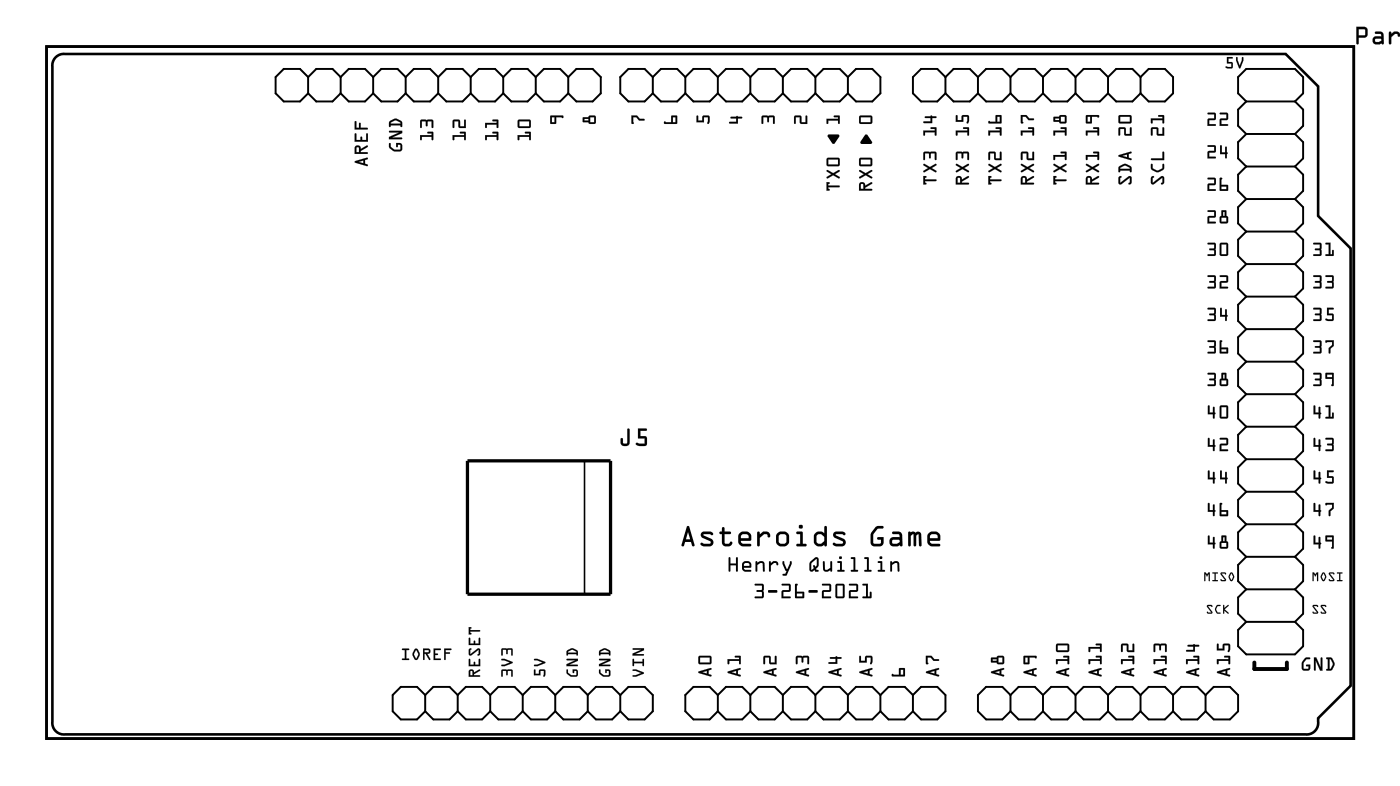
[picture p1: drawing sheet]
<svg xmlns="http://www.w3.org/2000/svg" width="109mm" height="61mm" viewBox="0 0 109 61" stroke-linecap="round" stroke-linejoin="round" font-family="sans-serif">
<path d="M3.6 3.6h102.2v54.1h-102.2zM4.3 4.6a.9 .9 0 0 1 .8-.4h95.3l2.6 2.5v10.2l2.5 2.5v34.2l-2.5 2.5a.97 .97 0 0 1-1 1.3h-96.9a.9 .9 0 0 1-1-1v-51.2v-.3z" fill="none" stroke="#000" stroke-width=".2"/>
<g fill="#000">
<path d="M49.3 9h.5l.2 .3h.3l.1 .1h-.5l-.2-.2h-.2v.4l-.1 .1zM54.4 9l.1 .1v.3h.4v-.3l.5-.1v.5a.11 .11 0 0 1 0 .1 .11 .11 0 0 1-.1 0v-.4h-.3v.3h-.6zM57.1 9.1h.5l.4 .1-.4 .1v.3h-.6v-.1h.5v-.2l-.4-.1zM59.5 9.1l.9-.1 .1 .2v.4h-.1v-.4h-.3l-.1 .3-.1-.3h-.3v.4l-.1 .1zM62.1 9.1l.4-.1 .1 .2v.3h.3v-.4l.1-.1 .1 .7-.6-.1v-.4h-.3v.4l-.1 .1zM64.7 10.5h.8l.1 .1-.5 .6-.4-.5zM64.6 9.3h.9v-.1l-.3-.1h-.1l.5-.1v.6h-.1v-.2h-.8v.2l-.1 .1zM67.6 10.5h.2l.3 .6v.1h-.9z"/>
<path d="M27.7 12.6l1-.3v.1l-.2 .1v.3h.2v.1v.1l-.9-.3zM27.7 12.6l.1 .1 .9 .2-.2-.1v-.3l.2-.1v-.1zM28 12.6l.4 .2v-.3zM28 12.6l.4-.1v.3zM27.8 11.4a.25 .25 0 0 1 .3 0 .25 .25 0 0 1 .1 .2l.5-.2v.1l-.5 .3v.1h.5v.1h-1zM27.8 11.4l-.1 .6h1v-.1h-.5v-.1l.5-.3v-.1l-.5 .2a.24 .24 0 0 0-.1-.2 .24 .24 0 0 0-.3 0zM27.9 11.5l-.1 .4h.2v-.4zM27.9 11.5h.1l.1 .4h-.3zM27.7 10.4h.1v.5h.4v-.2l.1 .2h.3v-.4l.1-.1v.7h-1zM27.7 10.4v.7h1v-.7l-.1 .1v.4h-.3l-.1-.2v.2h-.4v-.4zM27.7 9.5h.1v.5h.2l.1-.4 .1 .1v.3h.5v.1h-1zM27.7 9.5v.6h1v-.1h-.5l-.1-.4v.4h-.3v-.5z"/>
<path d="M27.7 12.6l1-.3v.1l-.2 .1v.3l.2 .1-.9-.2zM28 12.6l.4 .2v-.3zM27.8 11.4a.24 .24 0 0 1 .3 0 .24 .24 0 0 1 .1 .2l.5-.2v.1l-.5 .3v.1h.5v.1h-1zM27.9 11.5l-.1 .4h.2v-.4zM27.7 10.4h.1v.5h.4v-.2l.1 .2h.3v-.4l.1-.1v.7h-1zM27.7 9.5h.1v.5h.2l.1-.4 .1 .4h.5v.1h-1z"/>
<path d="M30.4 11.2h.1v.3l.4 .2 .4-.1-.1-.3h-.1v.2h-.1l-.1-.3h.5v.4l-.1 .2a.65 .65 0 0 1-.9-.6zM30.4 10.2h1v.2l-.8 .3h.7l.1 .1-1 .1v-.2l.8-.4h-.7zM30.5 9.5a.61 .61 0 0 1 .8 0l.1 .4h-.1v-.1h-.8l-.1 .1zM30.5 9.6v.1h.8l-.1-.1-.3-.2z"/>
<path d="M30.4 11.2h.1v.3l.3 .2h.4l.1-.4h-.2v.2h-.1l-.1-.3h.4l.1 .1v.4l-.2 .1h-.4l-.4-.3zM30.4 11.2l.1 .4a.68 .68 0 0 0 .9 .1v-.4l-.1-.1h-.4l.1 .3 .1-.2h.2l-.1 .4h-.4l-.3-.2v-.3zM30.4 10.2h1v.2l-.8 .3h.7l.1 .1-1 .1v-.2l.8-.3h-.7zM30.4 10.2l.1 .1 .7 .1-.8 .3v.2l1-.1-.1-.1h-.7l.8-.3v-.2zM30.4 9.5l.4-.2h.2l.4 .2v.4h-.1v-.1h-.8l-.1 .1v-.3zM30.5 9.5l-.1 .4 .1-.1h.8v.1h.1v-.4l-.4-.2h-.2zM30.5 9.6v.1h.8l-.1-.1-.3-.2zM30.5 9.6l.4-.2 .3 .1 .1 .2h-.8z"/>
<path d="M32.8 10.6h.9v-.2h-.3v-.1h.4v.6h-.1v-.2h-.7l-.1 .2zM32.9 9.4l.9-.1v.2v.5h-.1v-.5h-.3l-.1 .4-.1-.4h-.2v.4l-.1 .1z"/>
<path d="M32.8 10.5l.9 .1v-.2h-.3v-.1h.4v.6h-.1v-.2h-.7v.2l-.1 .1zM32.8 10.6l.1 .3v-.2h.8v.2h.1v-.6h-.4v.1h.3v.2zM32.9 9.4l.9-.1 .1 .2-.1 .5h-.1v-.5h-.3l-.1 .4-.1-.4h-.2v.4l-.1 .1zM32.9 9.4v.6v-.1v-.4h.3l.1 .4 .1-.4h.3v.5h.1v-.5v-.1z"/>
<path d="M35.4 10.6h.9v-.2h-.3l-.1-.1h.4l.1 .6h-.1v-.2h-.8v.2h-.1zM35.4 9.4l.5-.1v.2v.4h.4v-.5v-.1l.1 .7h-.6v-.5h-.3v.4l-.1 .1z"/>
<path d="M35.3 10.5l1 .1v-.2h-.3l-.1-.1h.4l.1 .6h-.1v-.2h-.8v.2l-.1 .1zM35.4 10.6v.3h.1v-.2h.8v.2h.1l-.1-.6h-.4l.1 .1h.3v.2zM35.4 9.4l.5-.1v.2v.4h.4l-.1-.5 .1-.1 .1 .7h-.6v-.5h-.3v.4l-.1 .1zM35.4 9.4v.6l.1-.1v-.4h.3v.5h.6l-.1-.7v.1v.5h-.4v-.5z"/>
<path d="M37.9 10.6h.9v-.2h-.3v-.1h.4v.6h-.1v-.2h-.8v.2h-.1zM37.9 9.6h.9v-.1h-.3v-.1l.4-.1v.7h-.1v-.3h-.8v.3h-.1z"/>
<path d="M37.9 10.5l.9 .1v-.2h-.3v-.1h.4v.6h-.1v-.2h-.8v.2l-.1 .1zM37.9 10.6v.3h.1v-.2h.8v.2h.1v-.6h-.4v.1h.3v.2zM37.9 9.6h.9v-.1h-.3v-.1l.4-.1v.7h-.1v-.3h-.8v.3h-.1zM37.9 9.6v.4h.1v-.3h.8v.3h.1v-.7l-.4 .1v.1h.3v.1z"/>
<path d="M40.4 10.6h.9v-.2h-.3v-.1h.4l.1 .6h-.2v-.2h-.7v.2h-.1zM40.5 9.4l.9-.1 .1 .2v.4l-.2 .1h-.8l-.1-.1zM40.6 9.5v.4h.7v-.4z"/>
<path d="M40.4 10.5l.9 .1v-.2h-.3v-.1h.4l.1 .6h-.2v-.2h-.7v.2l-.1 .1zM40.4 10.6l.1 .3h.1v-.2h.7v.2h.2l-.1-.6h-.4v.1h.3v.2zM40.5 9.4l.9-.1 .1 .2v.4l-.2 .1h-.8l-.1-.1zM40.5 9.4l-.1 .5 .1 .1h.8l.2-.1v-.4l-.1-.1zM40.6 9.5v.4h.7v-.4zM40.6 9.5h.7v.4h-.7z"/>
<path d="M43 9h.9l.1 .2h-.1h-.5v.5h-.4v-.1zM43.1 9.2v.3h.2v-.3z"/>
<path d="M43 9h.9l.1 .2h-.1h-.5v.5h-.4v-.1zM43 9v.7h.4v-.6l.5 .1h.1l-.1-.2zM43.1 9.2v.3h.2v-.3zM43.1 9.1h.2v.5h-.2z"/>
<path d="M45.5 9.2h.5l.1-.2h.4v.2v.4l-.4 .1-.1-.2h-.4zM46.1 9.2v.3h.3v-.3zM45.7 9.3v.1h.3v-.1z"/>
<path d="M45.5 9.2h.5l.1-.2h.4l.1 .2-.1 .4-.4 .1-.1-.2h-.4zM45.5 9.2l.1 .3h.4l.1 .2 .4-.1v-.4v-.2h-.4l-.1 .2zM46.1 9.2v.3h.3v-.3zM46.1 9.1h.3v.5h-.3zM45.7 9.3v.1h.3v-.1zM45.6 9.3h.4v.1h-.4z"/>
<path d="M49.3 9h.5l.2 .3h.3l.1 .1h-.5l-.2-.2h-.2v.4l-.1 .1zM49.3 9l.1 .7 .1-.1v-.5h.2l.2 .3h.4v-.1h-.3l-.2-.3z"/>
<path d="M51.9 9.5h.5v-.5l.5 .1v.6h-1zM52.6 9.2v.3h.2v-.3z"/>
<path d="M51.9 9.5h.5v-.5l.5 .1v.6h-1zM51.9 9.5v.2h1v-.6l-.4-.1-.1 .6zM52.6 9.2v.3h.2v-.3zM52.6 9.1h.2v.5h-.2z"/>
<path d="M54.4 9l.1 .1v.3h.4v-.3l.5-.1v.2v.4h-.2l.1-.4h-.3v.4h-.6zM54.4 9v.5h.6v-.4h.3v.5a.11 .11 0 0 0 .1 0 .11 .11 0 0 0 0-.1v-.5l-.5 .1v.3h-.4v-.3z"/>
<path d="M57.1 9.1h.4l.1-.1 .4 .2-.4 .1v.4h-.6v-.2h.5v-.2h-.4zM57.1 9.1v.1h.4v.3h-.5v.1h.6v-.4h.4l-.4-.1z"/>
<path d="M59.5 9.1l.9-.1 .1 .2v.4h-.1v-.4h-.3l-.1 .4-.1-.4h-.3v.4l-.1 .1zM59.5 9.1v.6l.1-.1v-.5l.3 .1 .1 .3 .1-.3 .3-.1v.5h.1v-.4l-.1-.2z"/>
<path d="M62.1 9.1l.4-.1 .1 .2v.3h.3v-.4l.1-.1 .1 .7-.6-.1v-.4h-.3v.4l-.1 .1zM62.1 9.1v.6l.1-.1v-.5h.3v.5l.6 .1-.1-.7-.1 .1v.5h-.3l-.1-.6z"/>
<path d="M64.6 14.2l.2 .1-.1 .2h.8l.1 .1h-.9l.1 .2-.2 .1zM64.6 13.3l.5 .2 .5-.2v.1l-.4 .2 .4 .3h-.1l-.4-.2-.5 .2v-.1l.3-.2-.3-.2zM64.6 12.4l.9-.1 .1 .2v.4l-.1 .1h-.9v-.2zM64.7 12.5v.3h.8v-.3z"/>
<path d="M64.6 14.2l.2 .1-.1 .2h.8l.1 .1h-.9l.1 .2-.2 .1zM64.6 14.2v.7l.2-.1h-.1v-.2h.9l-.1-.1h-.8v-.1l.1-.1zM64.6 13.3l.5 .2 .5-.2v.1l-.4 .2 .4 .3h-.1l-.4-.2-.5 .2v-.1l.3-.2-.3-.2zM64.6 13.3v.1l.4 .2-.4 .2v.1l.5-.2 .4 .2h.1l-.4-.3 .4-.2v-.1l-.5 .2zM64.6 12.4l.9-.1 .1 .2v.4l-.1 .1h-.9v-.2zM64.6 12.4v.4l.1 .2h.8l.1-.1v-.4l-.1-.2zM64.7 12.5v.3h.8v-.3zM64.7 12.4h.8v.5h-.8z"/>
<path d="M64.6 9.3h.9v-.1h-.3l-.1-.1 .5-.1v.6h-.1v-.2h-.8v.2l-.1 .1zM64.6 9.3v.4l.1-.1v-.2h.8v.2h.1v-.6l-.5 .1h.1h.3v.2z"/>
<path d="M67.1 9.1l1-.1v.2v.4l-.1 .1h-.8l-.1-.2zM67.2 9.2v.3h.8v-.3z"/>
<path d="M67.1 9.1l1-.1v.2v.4l-.1 .1h-.8l-.1-.2zM67.2 9.1l-.1 .4 .1 .2h.8l.1-.1v-.4v-.2zM67.2 9.2v.3h.8v-.3zM67.2 9.1h.8v.5h-.8z"/>
<path d="M67.2 14.3a.24 .24 0 0 1 .3-.1 .24 .24 0 0 1 .1 .3l.5-.3v.1l-.5 .4v.1h.5l-1 .1zM67.3 14.4l-.1 .4h.2v-.4zM67.1 13.3l.5 .2 .5-.2v.1l-.3 .2 .3 .3h-.1l-.4-.2-.5 .2v-.1l.4-.2-.4-.2zM67.1 12.4l1-.1v.2v.4l-.1 .1h-.8l-.1-.2zM67.2 12.5v.3h.8v-.3z"/>
<path d="M67.2 14.3a.25 .25 0 0 1 .3-.1 .25 .25 0 0 1 .1 .3l.5-.3v.1l-.5 .4v.1l.5-.1v.1l-1 .1zM67.2 14.3l-.1 .6 1-.1h-.5v-.1l.5-.3v-.2l-.5 .3a.24 .24 0 0 0-.1-.3 .24 .24 0 0 0-.3 .1zM67.3 14.4l-.1 .4h.2v-.4zM67.3 14.4h.1v.4h-.2zM67.1 13.3l.5 .2 .5-.2v.1l-.3 .2 .3 .3h-.1l-.4-.2-.5 .2v-.1l.4-.2-.4-.2zM67.1 13.3v.1l.4 .2-.4 .2v.1l.5-.2 .4 .2h.1l-.4-.3 .4-.2v-.1l-.5 .2zM67.1 12.4l1-.1v.2v.4l-.1 .1h-.8l-.1-.2zM67.2 12.4l-.1 .4 .1 .2h.8l.1-.1v-.4v-.2zM67.2 12.5v.3h.8v-.3zM67.2 12.4h.8v.5h-.8z"/>
<path d="M72.1 13.7l.3 .1-.1 .2h.8l.1 .1h-.9l.1 .3h-.3zM72.1 12.8l.5 .2 .5-.2v.1l-.3 .2 .4 .3h-.1l-.5-.2-.4 .2v-.1l.3-.2-.3-.2zM72.2 11.9h.9l.1 .1v.5h-.2v-.5h-.3l-.1 .4v-.4h-.3v.4l-.1 .1zM72.1 10.2h.9v-.1h-.3v-.1l.4-.1 .1 .7h-.2v-.3h-.7v.3h-.1zM72.3 9.1l.5-.1 .4 .2h-.4v.4h-.6v-.1h.5v-.3h-.4z"/>
<path d="M72.1 13.7l.3 .1-.1 .2h.8l.1 .1h-.9l.1 .3h-.3zM72.1 13.7v.7h.3l-.1-.1v-.2h.8v-.1h-.8v-.1l.1-.1zM72.1 12.8l.5 .2 .5-.2v.1l-.3 .2 .4 .3-.1 .1-.5-.3-.4 .3v-.2l.3-.2-.3-.2zM72.1 12.8l.1 .1 .3 .2-.3 .2v.1l.4-.2 .5 .2-.3-.3 .3-.2v-.1l-.5 .3zM72.2 11.9l.9-.1 .1 .2v.5h-.2v-.5h-.3l-.1 .4-.1-.4h-.2v.4l-.1 .1zM72.2 11.9v.6l.1-.1v-.4h.3v.4l.1-.4h.3v.5h.1v-.5v-.1zM72.1 10.2h.9v-.1h-.3v-.1l.4-.1 .1 .7h-.2v-.3h-.7v.3h-.1zM72.1 10.2l.1 .4 .1-.3h.7v.3h.1v-.7l-.4 .1v.1h.3v.1zM72.3 9.1h.4l.1-.1 .4 .2h-.4v.4h-.6v-.1h.5v-.3h-.4zM72.3 9.1v.1h.4v.3h-.5v.1h.6v-.4h.3l-.3-.2z"/>
<path d="M74.7 13.8a.24 .24 0 0 1 .3 0 .24 .24 0 0 1 .1 .2l.6-.2-.6 .4v.1h.5l.1 .1h-1zM74.8 13.9v.4h.2v-.4zM74.7 12.8l.5 .2 .5-.2v.1l-.4 .2 .4 .3h-.1l-.4-.2-.5 .2v-.1l.3-.2-.3-.2zM74.7 11.9h.9l.1 .1v.5h-.1v-.5h-.3l-.1 .4-.1-.4h-.3v.4l-.1 .1zM74.7 10.2h.9v-.1h-.3l-.1-.1 .5-.1v.7h-.1v-.3h-.8v.3h-.1zM74.7 9h.1v.4h.3l.1-.4h.4l.1 .4a.11 .11 0 0 1 0 .2 .11 .11 0 0 1-.2 0l.1-.5h-.4v.4h-.5z"/>
<path d="M74.7 13.8a.25 .25 0 0 1 .3 0 .25 .25 0 0 1 .1 .2l.6-.3v.2l-.6 .3v.1h.5l.1 .1h-1zM74.7 13.8v.6h1l-.1-.1h-.5v-.1l.6-.3v-.1l-.6 .2a.24 .24 0 0 0-.1-.2 .24 .24 0 0 0-.3 0zM74.8 13.9v.4h.2v-.4zM74.8 13.9h.2v.4h-.2zM74.7 12.8l.5 .2 .5-.2v.1l-.4 .2 .4 .3-.1 .1-.4-.3-.5 .3v-.2l.3-.2-.3-.2zM74.7 12.8v.1l.4 .2-.4 .2v.1l.5-.2 .4 .2h.1l-.4-.3 .4-.2v-.1l-.5 .3zM74.7 11.9l.9-.1 .1 .2v.5h-.1v-.5h-.3l-.1 .4-.1-.4h-.3v.4l-.1 .1zM74.7 11.9v.6l.1-.1v-.4h.3l.1 .4 .1-.4h.3v.5h.1v-.5l-.1-.1zM74.7 10.2h.9v-.1h-.3l-.1-.1 .5-.1v.7h-.1v-.3h-.8v.3h-.1zM74.7 10.2v.4h.1v-.3h.8v.3h.1v-.7l-.5 .1 .1 .1h.3v.1zM74.7 9h.1v.4h.3v-.4h.5l.1 .1-.1 .5h-.1l.1-.5h-.4l.1 .4h-.6zM74.7 9v.5h.5v-.4h.4l-.1 .5a.11 .11 0 0 0 .2 0 .11 .11 0 0 0 0-.2l-.1-.4h-.4l-.1 .4h-.3v-.4z"/>
<path d="M77.2 13.7l.2 .1-.1 .2h.9v.1h-.9l.1 .3h-.2zM77.2 12.8l.5 .2 .5-.2v.1l-.3 .2 .3 .3h-.1l-.4-.2-.5 .2v-.1l.4-.2-.4-.2zM77.2 11.9h.5l.1 .1v.4h.3v-.5l.1-.1v.7h-.5v-.5h-.4v.4l-.1 .1zM77.2 10.2h.9v-.1h-.3v-.1l.4-.1v.7h-.1v-.3h-.8v.3h-.1zM77.2 9.5h.6v-.5h.4v.6h-.9zM77.9 9.1v.4h.2v-.4z"/>
<path d="M77.2 13.7l.3 .1-.2 .2h.9v.1h-.9l.2 .3h-.3zM77.2 13.7v.7h.2l-.1-.1v-.2h.9v-.1h-.9v-.1l.1-.1zM77.2 12.8l.5 .2 .5-.2v.1l-.3 .2 .3 .3-.1 .1-.4-.3-.5 .3v-.2l.4-.2-.4-.2zM77.2 12.8v.1l.4 .2-.4 .2v.1l.5-.2 .4 .2h.1l-.4-.3 .4-.2v-.1l-.5 .3zM77.2 11.9l.5-.1 .1 .2v.4h.3v-.5l.1-.1v.7h-.5v-.5h-.4v.4l-.1 .1zM77.2 11.9v.6l.1-.1v-.4h.4v.5h.5v-.6h-.1v.5h-.3l-.1-.5zM77.2 10.2h.9v-.1h-.3v-.1l.4-.1v.7h-.1v-.3h-.8v.3h-.1zM77.2 10.2v.4h.1v-.3h.8v.3h.1v-.7l-.4 .1v.1h.3v.1zM77.2 9.5h.6v-.5h.4v.6l-.9 .1zM77.2 9.5l.1 .1h.9v-.6h-.4v.5zM77.9 9.1v.4h.2v-.4zM77.9 9.1h.2v.4h-.2z"/>
<path d="M79.8 13.8a.24 .24 0 0 1 .3 0 .24 .24 0 0 1 .1 .2l.5-.2h.1l-.6 .4v.1h.5l.1 .1h-1.1zM79.9 13.9v.4h.2v-.4zM79.8 12.8l.5 .2 .4-.2v.1l-.3 .2 .4 .3h-.1l-.4-.2-.5 .2v-.1l.3-.2-.3-.2zM79.8 11.9h.4l.1 .1v.4h.3v-.5l.1-.1 .1 .7h-.6v-.5h-.3v.4l-.1 .1zM79.7 10.2h.9v-.1h-.3v-.1l.4-.1 .1 .7h-.2v-.3h-.7v.3h-.1zM79.7 9h.5l.2 .2 .3 .1h.1l-.5 .1-.2-.3h-.2v.5h-.1z"/>
<path d="M79.8 13.8a.25 .25 0 0 1 .3 0 .25 .25 0 0 1 .1 .2l.5-.3 .1 .2-.6 .3v.1h.5l.1 .1h-1.1zM79.8 13.8l-.1 .6h1.1l-.1-.1h-.5v-.1l.5-.3v-.1l-.5 .2a.24 .24 0 0 0-.1-.2 .24 .24 0 0 0-.3 0zM79.9 13.9v.4h.2v-.4zM79.9 13.9h.2v.4h-.2zM79.8 12.8l.5 .2 .4-.2v.1l-.3 .2 .4 .3-.1 .1-.4-.3-.5 .3v-.2l.3-.2-.3-.2zM79.8 12.8v.1l.3 .2-.3 .2v.1l.5-.2 .4 .2h.1l-.4-.3 .3-.2v-.1l-.4 .3zM79.8 11.9l.4-.1 .1 .2v.4h.3v-.5l.1-.1 .1 .7h-.6v-.5h-.3v.4l-.1 .1zM79.8 11.9v.6l.1-.1v-.4h.3v.5h.6l-.1-.6h-.1v.5h-.3l-.1-.5zM79.7 10.2h.9v-.1h-.3v-.1l.4-.1 .1 .7h-.2v-.3h-.7v.3h-.1zM79.7 10.2l.1 .4h.1v-.3h.7l.1 .3h.1l-.1-.7-.4 .1v.1h.3v.1zM79.7 9h.5l.2 .2h.3l.1 .1-.5 .1-.2-.3h-.2v.5h-.1zM79.7 9l.1 .6h.1v-.5h.2l.2 .3 .5-.1h-.1h-.3l-.2-.3z"/>
<path d="M82.3 13.7l.2 .1-.1 .2h.8l.1 .1h-.9l.1 .3h-.2zM82.3 12.8l.5 .2 .5-.2v.1l-.4 .2 .4 .3h-.1l-.4-.2-.5 .2v-.1l.4-.2-.4-.2zM82.3 12.1h.9v-.1h-.3l-.1-.1 .5-.1v.7h-.1v-.3h-.8v.3h-.1zM82.3 10.2h.9v-.1h-.3l-.1-.1 .5-.1v.7h-.1v-.3h-.8v.3h-.1zM82.3 9.1h.4l.2-.1h.3l.1 .1v.5h-.4l-.2-.1h-.4zM82.9 9.1v.4h.3v-.4zM82.4 9.3v.1h.3v-.1z"/>
<path d="M82.3 13.7l.2 .1-.1 .2h.8l.1 .1h-.9l.1 .3h-.2zM82.3 13.7v.7h.2l-.1-.1v-.2h.9l-.1-.1h-.8v-.1l.1-.1zM82.3 12.8l.5 .2 .5-.2v.1l-.4 .2 .4 .3-.1 .1-.4-.3-.5 .3v-.2l.4-.2-.4-.2zM82.3 12.8v.1l.4 .2-.4 .2v.1l.5-.2 .4 .2h.1l-.4-.3 .4-.2v-.1l-.5 .3zM82.3 12.1h.9v-.1h-.3l-.1-.1 .5-.1v.7h-.1v-.3h-.8v.3h-.1zM82.3 12.1v.4h.1v-.3h.8v.3h.1v-.6h-.4v.1h.3v.1zM82.3 10.2h.9v-.1h-.3l-.1-.1 .5-.1v.7h-.1v-.3h-.8v.3h-.1zM82.3 10.2v.4h.1v-.3h.8v.3h.1v-.7l-.4 .1v.1h.3v.1zM82.3 9.1h.4l.2-.1h.3l.1 .1v.5l-.4 .1-.2-.2h-.4zM82.3 9.1v.4h.4l.2 .1h.4v-.5l-.1-.1h-.3l-.2 .1zM82.9 9.1v.4h.3v-.4zM82.9 9.1h.3v.4h-.3zM82.4 9.3v.1h.3v-.1zM82.4 9.2h.3v.2h-.3z"/>
<path d="M84.9 13.8a.24 .24 0 0 1 .3 0 .24 .24 0 0 1 .1 .2l.5-.2-.5 .4v.1h.5l.1 .1h-1.1zM85 13.9v.4h.2v-.4zM84.8 12.8l.5 .2 .5-.2v.1l-.3 .2 .4 .3h-.1l-.5-.2-.4 .2v-.1l.3-.2-.3-.2zM84.8 12.1h.9v-.1h-.3v-.1l.4-.1 .1 .7h-.2v-.3h-.7v.3h-.1zM84.8 10.2h.9v-.1h-.3v-.1l.4-.1 .1 .7h-.2v-.3h-.7v.3h-.1zM84.8 9h1l.1 .1-.1 .1-.5-.1v.5h-.4h-.1zM85 9.1v.4h.2v-.4z"/>
<path d="M84.9 13.8a.25 .25 0 0 1 .3 0 .25 .25 0 0 1 .1 .2l.5-.3 .1 .2-.6 .3v.1h.5l.1 .1h-1.1zM84.9 13.8l-.1 .6h1v-.1h-.5v-.1l.5-.3v-.1l-.5 .2a.24 .24 0 0 0-.1-.2 .24 .24 0 0 0-.3 0zM85 13.9v.4h.2v-.4zM85 13.9h.2v.4h-.2zM84.8 12.8l.5 .2 .5-.2v.1l-.3 .2 .4 .3-.1 .1-.5-.3-.4 .3v-.2l.3-.2-.3-.2zM84.8 12.8l.1 .1 .3 .2-.3 .2v.1l.4-.2 .5 .2-.3-.3 .3-.2v-.1l-.5 .3zM84.8 12.1h.9v-.1h-.3v-.1l.4-.1 .1 .7h-.2v-.3h-.7v.3h-.1zM84.8 12.1l.1 .4 .1-.3h.7v.3h.1v-.6h-.4v.1h.3v.1zM84.8 10.2h.9v-.1h-.3v-.1l.4-.1 .1 .7h-.2v-.3h-.7v.3h-.1zM84.8 10.2l.1 .4 .1-.3h.7v.3h.1v-.7l-.4 .1v.1h.3v.1zM84.8 9h1l.1 .1-.1 .1-.1-.1h-.4v.5l-.4 .1-.1-.1zM84.8 9l.1 .6h.4v-.5l.5 .1v-.1v-.1zM85 9.1v.4h.2v-.4zM85 9.1h.2v.4h-.2z"/>
<path d="M87.4 13.8h.2l-.1 .1v.4l.7-.5h.1l.1 .1v.4l-.1 .1h-.1l.1-.2-.1-.3-.6 .5h-.1l-.1-.1zM87.4 13a.61 .61 0 0 1 .9 0l.1 .4-.1 .1v-.2h-.8l-.1 .1zM87.5 13.1v.1h.8l-.1-.1-.3-.2zM87.4 12.1l1-.3v.1l-.2 .1v.3l.2 .2-1-.3zM87.7 12.2l.3 .1v-.2zM87.4 10l.5-.1v.2v.4h.4v-.5l.1-.1v.7h-.5l-.1-.5h-.3v.4l-.1 .1zM87.4 9h.9l.1 .1v.5h-.1h-.9v-.1zM87.5 9.1v.4h.8v-.4z"/>
<path d="M87.4 13.8h.2l-.1 .1v.4l.6-.5h.2l.1 .1v.4l-.1 .1h-.2l.2-.2-.1-.3-.6 .5h-.1l-.1-.1zM87.4 13.8v.5l.1 .1h.1l.6-.5 .1 .3-.1 .2h.1l.1-.1v-.4l-.1-.1h-.1l-.7 .5v-.4l.1-.1zM87.4 13l.4-.2h.2l.4 .2v.4h-.1v-.1h-.8l-.1 .2v-.4zM87.4 13v.4l.1-.1h.8v.1h.1v-.4l-.4-.2h-.3zM87.5 13.1v.1h.8l-.1-.1-.3-.2zM87.5 13.1l.4-.2 .3 .2 .1 .1h-.8zM87.4 12.1l1-.3v.2h-.2v.3l.2 .1v.1h-.1l-.9-.3zM87.4 12.1v.1l1 .3-.2-.2v-.3l.2-.1-.1-.1zM87.7 12.2l.3 .1v-.2zM87.6 12.2l.4-.1v.2zM87.4 10l.5-.1 .1 .2-.1 .4h.4v-.5l.1-.1v.7h-.6v-.5h-.3v.4l-.1 .1zM87.4 10v.6l.1-.1v-.4h.3l.1 .5h.5v-.7l-.1 .1v.5h-.4v-.5zM87.4 9h.9l.1 .1v.5l-.1 .1-.9-.1v-.1zM87.4 9v.5v.1h.9h.1v-.5l-.1-.1zM87.5 9.1v.4h.8v-.4zM87.5 9.1h.8v.4h-.8z"/>
<path d="M90 13.8h.1l-.1 .1 .1 .4 .6-.5h.1l.1 .1v.4l-.1 .1h-.1l.1-.2v-.3l-.7 .5h-.1l-.1-.1zM89.9 12.8h.1v.3l.4 .2 .4-.2v-.3l.1 .1a.47 .47 0 0 1-.5 .6l-.5-.3zM89.9 12.4h.9v-.5h.1v.6h-.9zM89.9 10l.5-.1 .1 .2v.4h.3v-.5l.1-.1v.7h-.5v-.5h-.4v.4l-.1 .1zM89.9 9.2h.9v-.1h-.3v-.1h.4v.6h-.1v-.2h-.8v.2h-.1z"/>
<path d="M90 13.8h.2l-.2 .1 .1 .4 .6-.5h.1l.1 .1v.4l-.1 .1h-.1l.1-.2v-.3l-.6 .5h-.2l-.1-.1zM90 13.8l-.1 .5 .1 .1h.1l.7-.5v.3l-.1 .2h.1l.1-.1v-.4l-.1-.1h-.1l-.6 .5-.1-.4 .1-.1zM89.9 12.8h.1l.1 .3 .3 .2 .4-.2v-.3h.1v.4l-.2 .2-.4 .1-.4-.3zM89.9 12.8v.4l.5 .2a.48 .48 0 0 0 .5-.5l-.1-.1v.3l-.4 .2-.4-.2v-.3zM89.9 12.4h.9v-.5h.1v.6h-.9zM89.9 12.4l.1 .1h.9v-.6h-.1v.5zM89.9 10l.5-.1 .1 .2v.4h.3v-.5l.1-.1v.7h-.5v-.5h-.4v.4l-.1 .1zM89.9 10v.6l.1-.1v-.4h.4v.5h.5v-.7l-.1 .1v.5h-.3l-.1-.5zM89.9 9.2h.9v-.1h-.3v-.1h.4v.6h-.1v-.2h-.8v.2h-.1zM89.9 9.2v.4h.1v-.2h.8v.2h.1v-.6h-.4v.1h.3v.2z"/>
<path d="M94.3 8.8h.5l.2 .1-.1 .4-.4 .1v.3h.4v.1h-.6l.1-.5 .4-.1v-.3h-.4zM94.3 8.8l.1 .1h.5v.4h-.5l-.1 .5h.6v-.1h-.5v-.3l.5-.1 .1-.4-.2-.1zM95.3 8.8h.5l.1 .1v.4l-.5 .1v.3h.5v.1h-.6v-.5l.5-.1v-.3h-.5zM95.3 8.8v.1h.5v.4h-.5v.5h.6v-.1h-.5v-.3l.5-.1v-.4l-.1-.1z"/>
<path d="M94.3 11.4l.5-.1 .2 .1-.1 .5h-.4v.3h.4v.2h-.6l.1-.6h.4v-.3h-.4zM94.3 11.4l.1 .1h.5v.3h-.5l-.1 .6h.6v-.2h-.5v-.3h.5l.1-.5-.2-.1zM95.3 11.4h.1v.5h.3v-.4h.1v.4l.1 .1-.1 .4-.1-.1v-.3h-.4zM95.3 11.4v.6h.4v.3l.1 .1 .1-.4-.1-.5h-.1v.4h-.3v-.5z"/>
<path d="M94.3 13.9h.5l.2 .1-.1 .4-.4 .1v.3h.4v.1h-.6l.1-.5 .4-.1v-.3h-.4zM94.3 13.9l.1 .1h.5v.3l-.5 .1-.1 .5h.6v-.1h-.5v-.3l.5-.1 .1-.4-.2-.1zM95.3 13.9h.2l-.1 .5 .5 .1v.4h-.6zM95.3 13.9v1h.6v-.4l-.5-.1 .1-.5zM95.4 14.6v.2h.4v-.2zM95.4 14.6h.4v.2h-.4z"/>
<path d="M94.3 16.4h.5l.2 .1-.1 .5h-.4v.3h.4v.2h-.6l.1-.6h.4v-.3h-.4zM94.3 16.4l.1 .1h.5v.4h-.5l-.1 .5h.6v-.1h-.5v-.3h.5l.1-.5-.2-.1zM95.4 16.4l.4 .1v.4l.1 .1v.3v.1l-.5 .1-.1-.1v-.4l.1-.1zM95.4 16.4v.5l-.1 .1v.4h.1h.4l.1-.4-.1-.1v-.4zM95.4 17v.3h.4v-.3zM95.4 17h.4v.3h-.4zM95.5 16.6v.3h.2v-.3zM95.5 16.5h.2v.4h-.2z"/>
<path d="M94.3 19h.5h.2v.9l-.1 .1h-.6l.1-.2 .4 .1v-.3l-.4-.1 .4-.1v-.3h-.4zM94.3 19l.1 .1h.5l-.1 .3-.3 .1 .3 .1 .1 .3h-.5h-.1l.6 .1 .1-.1v-.9h-.2zM95.3 19h.5h.1v.9v.1h-.5l-.1-.1zM95.3 19v.9l.1 .1h.4l.1-.1v-.9h-.1zM95.4 19.1v.8h.4v-.8zM95.4 19.1h.4v.8h-.4z"/>
<path d="M94.3 8.8h.5l.2 .1-.1 .4-.4 .1v.3h.4v.1h-.6l.1-.5 .4-.1v-.3h-.4zM95.3 8.8h.5l.1 .1v.4l-.5 .1v.3h.5v.1h-.6v-.5l.5-.1v-.3h-.5z"/>
<path d="M94.3 11.4l.5-.1 .2 .1-.1 .5h-.4v.3h.4v.2h-.6l.1-.6h.4v-.3h-.4zM95.3 11.4h.1v.5h.3v-.4h.1l.1 .5-.1 .4-.1-.1v-.3h-.4z"/>
<path d="M94.3 13.9h.5l.2 .1-.1 .4-.4 .1v.3h.4v.1h-.6l.1-.5 .4-.1v-.3h-.4zM95.3 13.9h.2l-.1 .5 .5 .1v.4h-.6zM95.4 14.6v.2h.4v-.2z"/>
<path d="M94.3 16.4h.5l.2 .1-.1 .5h-.4v.3h.4v.1h-.6l.1-.5h.4v-.3l-.4-.1zM95.4 16.4l.4 .1v.4l.1 .1v.4h-.5h-.1v-.4l.1-.1zM95.4 17v.3h.4v-.3zM95.5 16.6v.3h.2v-.3z"/>
<path d="M94.3 19h.5h.2v.9l-.1 .1-.6-.1h.1h.4v-.3l-.3-.1 .3-.1v-.3h-.4zM95.3 19h.5h.1v.9v.1h-.5l-.1-.1zM95.4 19.1v.8h.4v-.8z"/>
<path d="M95.8 4.4l.5 .1v.1h-.3v.2l.3 .1-.1 .4h-.5l.1-.1h.4v-.2h-.4zM95.8 4.5v.5h.4v.2h-.4a.09 .09 0 0 0 0 .1 .09 .09 0 0 0 .1 0h.4v-.4l-.3-.1v-.2l.3-.1zM96.6 4.5h.1l.1 .6 .2-.6h.1v.2l-.2 .6h-.1l-.2-.6zM96.6 4.5v.2l.2 .6h.1l.2-.6v-.2h-.1l-.2 .6-.1-.6z"/>
<path d="M95.8 4.5h.5l-.3 .1v.2l.3 .1v.4h-.4a.1 .1 0 0 1-.1 0 .1 .1 0 0 1 0-.1h.4v-.2h-.4zM96.6 4.5h.1l.1 .6 .2-.6h.1v.2l-.2 .6h-.1l-.2-.6z"/>
<path d="M102.6 19h.5h.1v.9v.1h-.6v-.2l.5 .1v-.3l-.4-.1 .4-.1v-.3h-.5zM102.6 19v.1h.5v.3l-.4 .1 .4 .1v.3h-.5l.6 .1v-.1v-.9h-.1zM103.5 19h.4v.9h.2v-.3v-.1v.5h-.6l.1-.1h.2v-.8h-.2zM103.6 19v.1h.2v.8h-.2h-.1l.6 .1v-.5v.1v.3h-.2v-.9z"/>
<path d="M102.6 19h.5h.1v.9v.1l-.6-.1h.5v-.3l-.4-.1 .4-.1v-.3h-.5zM103.5 19h.4v.9h.2v-.3v-.1v.5l-.6-.1h.1h.2v-.8h-.2z"/>
<path d="M3.6 3.6v54.1h102.2v-54.1zM3.6 3.6h102.2v54.1h-102.2z"/>
<path d="M105.9 2.1h.8l.1 .3v.5h-.7v.5a.1 .1 0 0 1-.1 .1 .1 .1 0 0 1-.1-.1zM106 2.1v1.3v.1l.1-.1v-.5h.6l.1-.5-.1-.3zM106.1 2.3v.5l.5-.1v-.4zM106.1 2.3h.5v.4l-.5 .1zM107.4 2.5h.4h.2l.1 .9a.09 .09 0 0 1-.1 .1 .09 .09 0 0 1-.1-.1l-.4 .1a.32 .32 0 0 1-.3-.3 .32 .32 0 0 1 .3-.4h.4v-.1l-.4-.1zM107.4 2.5l.1 .1 .4 .1v.2l-.4-.1a.31 .31 0 0 0-.3 .4 .31 .31 0 0 0 .3 .3l.4-.1h.2v-.7l-.2-.2zM107.4 3l.1 .3h.2l.2-.1v-.2zM107.4 3h.5v.2l-.2 .1h-.2zM108.5 2.5h.2v.2l.2-.2a.33 .33 0 0 1 .3 0 .33 .33 0 0 1 .2 .3 .14 .14 0 0 1-.2 0 .14 .14 0 0 1-.1-.1l-.1-.1-.3 .3v.5a.1 .1 0 0 1-.1 .1 .1 .1 0 0 1-.1-.1zM108.5 2.5l.1 .9h.1v-.5l.3-.3h.1l.2 .3a.23 .23 0 0 0 0-.3 .23 .23 0 0 0-.2-.1h-.2l-.2 .2-.1-.2zM109.4 2.2v1.3zM109.4 2.2v1.3zM109.4 2.1v1.4zM109.4 2.1v1.4z"/>
<path d="M106 2.1h.7l.1 .3-.1 .5h-.6v.5l-.1 .1v-.1zM106.1 2.3v.5l.5-.1v-.4zM107.4 2.5h.5l.2 .2v.7h-.2l-.4 .1a.31 .31 0 0 1-.3-.3 .31 .31 0 0 1 .3-.4l.4 .1v-.2l-.4-.1zM107.4 3l.1 .3h.2l.2-.1v-.2zM108.5 2.5h.1l.1 .2 .2-.2a.33 .33 0 0 1 .3 0 .33 .33 0 0 1 .2 .3 .12 .12 0 0 1-.2 0 .12 .12 0 0 1 0-.1l-.2-.1-.3 .3v.5l-.1 .1zM109.4 2.2v1.3zM109.4 2.1v1.4z"/>
<path d="M49 33.5l.2 .1v1a.37 .37 0 0 1-.4 .2 .37 .37 0 0 1-.3-.2v-.3a.1 .1 0 0 1 .1-.1 .1 .1 0 0 1 .1 .1v.3h.3zM49 33.5v1.1h-.3l-.1-.4-.1 .1v.3a.35 .35 0 0 0 .3 .2 .35 .35 0 0 0 .4-.2v-1zM49.8 33.5h.6a.1 .1 0 0 1 .1 .1 .1 .1 0 0 1-.1 .1l-.4-.1v.5h.5v.6l-.1 .1h-.7a.1 .1 0 0 1 0-.2 .1 .1 0 0 1 .1 0l.6 .1v-.5h-.6zM49.8 33.5v.7h.6v.5l-.6-.1-.1 .1 .2 .1h.5l.1-.1v-.5l-.1-.1h-.4v-.5h.5v-.1z"/>
<path d="M49 33.5l.2 .1v1a.36 .36 0 0 1-.4 .2 .36 .36 0 0 1-.3-.2v-.3l.1-.1 .1 .1v.3h.3zM49.8 33.5h.6l.1 .1h-.1h-.4v.5h.4l.1 .1v.5l-.1 .1h-.4a.15 .15 0 0 1-.3 0 .15 .15 0 0 1 .1-.2l.6 .1v-.5h-.6z"/>
<path d="M94.3 21.5h.5l.2 .1v.8l-.1 .1h-.6l.1-.1h.4v-.3l-.4-.1 .4-.1v-.3h-.4zM94.3 21.5l.1 .1h.5l-.1 .3-.3 .1 .3 .1 .1 .3h-.5l-.1 .1h.6l.1-.1v-.8l-.2-.1zM95.3 21.5h.5l.1 .1v.4l-.5 .1v.3h.5v.1h-.6v-.5l.5-.1v-.3h-.5zM95.3 21.5v.1h.5v.4h-.5v.5h.6v-.1h-.5v-.3l.5-.1v-.4l-.1-.1z"/>
<path d="M94.3 24.1l.5-.1 .2 .1v.8l-.1 .2-.6-.1 .1-.1h.4v-.3h-.4l.4-.1v-.3h-.4zM94.3 24.1l.1 .1h.5l-.1 .3-.3 .1h.3l.1 .3h-.5l-.1 .1 .6 .1 .1-.2v-.8l-.2-.1zM95.3 24.1h.1v.5h.3v-.4h.1v.4l.1 .1-.1 .4-.1-.1v-.3h-.4zM95.3 24.1v.6h.4v.3l.1 .1 .1-.4-.1-.5h-.1v.4h-.3v-.5z"/>
<path d="M94.3 26.6h.5l.2 .1v.8l-.1 .1h-.6l.1-.1h.4v-.3l-.4-.1 .4-.1v-.3h-.4zM94.3 26.6l.1 .1h.5l-.1 .3-.3 .1 .3 .1 .1 .3h-.5l-.1 .1h.6l.1-.1v-.8l-.2-.1zM95.3 26.6h.2l-.1 .5 .5 .1v.4h-.6zM95.3 26.6v1h.6v-.4l-.5-.1 .1-.5zM95.4 27.3v.2h.4v-.2zM95.4 27.3h.4v.2h-.4z"/>
<path d="M94.3 29.1h.5l.2 .1v.8l-.1 .1h-.6l.1-.1h.4v-.3l-.4-.1 .4-.1v-.2h-.4zM94.3 29.1l.1 .1h.5l-.1 .4h-.3l.3 .1 .1 .3h-.5l-.1 .1h.6l.1-.1v-.8l-.2-.1zM95.4 29.1l.4 .1v.4l.1 .1v.3v.1l-.5 .1-.1-.1v-.4l.1-.1zM95.4 29.1v.5l-.1 .1v.4h.1h.4l.1-.4-.1-.1v-.4zM95.4 29.7v.3h.4v-.3zM95.4 29.7h.4v.3h-.4zM95.5 29.3v.3h.2v-.3zM95.5 29.2h.2v.4h-.2z"/>
<path d="M94.3 21.5h.5l.2 .1v.8l-.1 .1h-.6l.1-.1h.4v-.3l-.3-.1 .3-.1v-.3h-.4zM95.3 21.5h.5l.1 .1v.4l-.5 .1v.3h.5v.1h-.6v-.5l.5-.1v-.3h-.5z"/>
<path d="M94.3 24.1l.5-.1 .2 .1v.8l-.1 .2-.6-.1 .1-.1h.4v-.3h-.3l.3-.1v-.3h-.4zM95.3 24.1h.1v.5h.3v-.4h.1l.1 .5-.1 .4-.1-.1v-.3h-.4z"/>
<path d="M94.3 26.6h.5l.2 .1v.8l-.1 .1h-.6l.1-.1h.4v-.3l-.3-.1 .3-.1v-.3h-.4zM95.3 26.6h.2l-.1 .5 .5 .1v.4h-.6zM95.4 27.3v.2h.4v-.2z"/>
<path d="M94.3 29.1h.5l.2 .1v.8l-.1 .1h-.6l.1-.1h.4v-.3l-.3-.1 .3-.1v-.2l-.4-.1zM95.4 29.1l.4 .1v.4l.1 .1v.4h-.5h-.1v-.4l.1-.1zM95.4 29.7v.3h.4v-.3zM95.5 29.3v.3h.2v-.3z"/>
<path d="M94.4 31.7h.1v.5h.2v-.4h.2v.4l.1 .1-.2 .4h-.1v-.3h-.4zM94.4 31.7v.7l.4-.1v.3v.1l.1-.4v-.5h-.1v.4h-.3v-.5zM95.3 31.7h.5h.1v.9v.1h-.5l-.1-.1zM95.3 31.7v.9l.1 .1h.4l.1-.1v-.9h-.1zM95.4 31.8v.8h.4v-.8zM95.4 31.8h.4v.8h-.4z"/>
<path d="M94.4 34.2h.1v.6h.2v-.5h.2v.5h.1l-.2 .4h-.1v-.3h-.4zM94.4 34.2v.7h.4v.3l.1-.4v-.4h-.1v.4h-.3v-.6zM95.3 34.2h.5l.1 .1v.4l-.5 .1v.3h.5v.1h-.6v-.5l.5-.1v-.3h-.5zM95.3 34.2v.1h.5v.4h-.5v.5h.6v-.1h-.5v-.3l.5-.1v-.4l-.1-.1z"/>
<path d="M94.4 36.8h.1v.5h.2v-.4h.2v.4l.1 .1-.2 .4-.1-.1v-.3h-.4zM94.4 36.8v.6h.4v.3v.1l.1-.4v-.5h-.1v.4h-.3v-.5zM95.3 36.8h.1v.5h.3v-.4h.1v.4l.1 .1-.1 .4-.1-.1v-.3h-.4zM95.3 36.8v.6h.4v.3l.1 .1 .1-.4-.1-.5h-.1v.4h-.3v-.5z"/>
<path d="M94.4 39.3h.1v.5h.2v-.4h.2v.4l.1 .1-.2 .4h-.1v-.3h-.4zM94.4 39.3v.7h.4v.3l.1-.4v-.5h-.1v.4h-.3v-.5zM95.3 39.3h.2l-.1 .5 .5 .1v.4h-.6zM95.3 39.3v1h.6v-.4l-.5-.1 .1-.5zM95.4 40v.2h.4v-.2zM95.4 40h.4v.2h-.4z"/>
<path d="M94.4 31.7h.1v.5h.2l.1-.4h.1v.5l-.1 .4v-.1l-.1-.2h-.3zM95.3 31.7h.5h.1v.9v.1h-.5l-.1-.1zM95.4 31.8v.8h.4v-.8z"/>
<path d="M94.4 34.2h.1v.6h.2l.1-.4h.1v.4l-.1 .4-.1-.3h-.3zM95.3 34.2h.5l.1 .1v.4l-.5 .1v.3h.5v.1h-.6v-.5l.5-.1v-.3h-.5z"/>
<path d="M94.4 36.8h.1v.5h.2l.1-.4h.1v.5l-.1 .4v-.1l-.1-.3h-.3zM95.3 36.8h.1v.5h.3v-.4h.1l.1 .5-.1 .4-.1-.1v-.3h-.4z"/>
<path d="M94.4 39.3h.1v.5h.2l.1-.4h.1v.5l-.1 .4-.1-.3h-.3zM95.3 39.3h.2l-.1 .5 .5 .1v.4h-.6zM95.4 40v.2h.4v-.2z"/>
<path d="M102.6 21.5h.5l.1 .1v.8v.1h-.6v-.1h.5v-.3l-.4-.1 .4-.1v-.3h-.5zM102.6 21.5v.1h.5v.3l-.4 .1 .4 .1v.3h-.5v.1h.6v-.1v-.8l-.1-.1zM103.5 21.5h.6l.1 .1v.8l-.1 .1h-.6l.1-.1h.5l-.1-.3-.3-.1 .3-.1 .1-.3h-.5zM103.6 21.5v.1h.5l-.1 .3-.3 .1 .3 .1 .1 .3h-.5l-.1 .1h.6l.1-.1v-.8l-.1-.1z"/>
<path d="M102.6 24.1l.5-.1 .1 .1v.8v.2l-.6-.1v-.1h.5v-.3h-.4l.4-.1v-.3h-.5zM102.6 24.1v.1h.5v.3l-.4 .1h.4v.3h-.5v.1l.6 .1v-.2v-.8l-.1-.1zM103.7 24l.5 .1-.1 .1h-.3v.3l.4 .1v.3l-.1 .2-.6-.1 .1-.1h.5v-.3h-.4zM103.7 24v.6h.4v.3h-.5a.11 .11 0 0 0 0 .2 .11 .11 0 0 0 .2 0l.4-.1v-.4l-.4-.1v-.3l.4-.1z"/>
<path d="M102.6 26.6h.5l.1 .1v.8v.1h-.6v-.1h.5v-.3l-.4-.1 .4-.1v-.3h-.5zM102.6 26.6v.1h.5v.3l-.4 .1 .4 .1v.3h-.5v.1h.6v-.1v-.8l-.1-.1zM103.5 26.6h.7v.4l-.3 .2v.4h-.1v-.4l.3-.2v-.3l-.5 .1zM103.6 26.6v.2l.5-.1v.3l-.3 .2v.4h.1v-.4l.3-.2v-.4z"/>
<path d="M102.6 29.1h.5l.1 .1v.8v.1h-.6v-.1h.5v-.3l-.4-.1 .4-.1v-.2h-.5zM102.6 29.1v.1h.5v.4h-.4l.4 .1v.3h-.5v.1h.6v-.1v-.8l-.1-.1zM103.5 29.1l.7 .1-.1 1-.1-.1 .1-.1v-.4l-.6-.1zM103.6 29.1l-.1 .4 .6 .1-.1 .5h.1l.1-.9zM103.7 29.3v.2h.4v-.2zM103.7 29.2h.4v.3h-.4z"/>
<path d="M102.6 21.5h.5l.1 .1v.8v.1h-.6v-.1h.5v-.3l-.4-.1 .4-.1v-.3h-.5zM103.5 21.5h.6l.1 .1v.8l-.1 .1h-.6l.1-.1h.5l-.1-.3-.3-.1 .3-.1 .1-.3h-.5z"/>
<path d="M102.6 24.1l.5-.1 .1 .1v.8v.2l-.6-.1v-.1h.5v-.3h-.4l.4-.1v-.3h-.5zM103.7 24l.5 .1-.4 .1v.3l.4 .1v.4l-.4 .1a.11 .11 0 0 1-.2-.1 .11 .11 0 0 1 0-.1h.5v-.3h-.4z"/>
<path d="M102.6 26.6h.5l.1 .1v.8v.1h-.6v-.1h.5v-.3l-.4-.1 .4-.1v-.3h-.5zM103.5 26.6h.7v.4l-.3 .2v.4h-.1v-.4l.3-.2v-.3l-.5 .1z"/>
<path d="M102.6 29.1h.5l.1 .1v.8v.1h-.6v-.1h.5v-.3l-.4-.1 .4-.1v-.2l-.5-.1zM103.5 29.1l.7 .1-.1 .9h-.1l.1-.5-.6-.1zM103.7 29.3v.2h.4v-.2z"/>
<path d="M102.6 31.7h.1v.5h.3v-.4h.1v.4l.1 .1-.1 .4h-.1v-.3h-.4zM102.6 31.7v.7l.4-.1v.3l.1 .1 .1-.4-.1-.5h-.1v.4h-.3v-.5zM103.5 31.7h.4v.9h.2v-.3v-.1v.5h-.6l.1-.1h.2v-.8h-.2zM103.6 31.7v.1h.2v.8h-.2h-.1l.6 .1v-.5v.1v.3h-.2v-.9z"/>
<path d="M102.6 34.2h.1v.6h.3v-.5h.1v.5h.1l-.1 .4h-.1v-.3h-.4zM102.6 34.2v.7h.4v.3h.1l.1-.4-.1-.4h-.1v.4h-.3v-.6zM103.5 34.2h.6l.1 .1v.8l-.1 .1h-.6l.1-.1h.5l-.1-.3-.3-.1 .3-.1 .1-.3h-.5zM103.6 34.2v.1h.5l-.1 .3-.3 .1 .3 .1 .1 .3h-.5l-.1 .1h.6l.1-.1v-.8l-.1-.1z"/>
<path d="M102.6 36.8h.1v.5h.3v-.4h.1v.4l.1 .1-.1 .4-.1-.1v-.3h-.4zM102.6 36.8v.6h.4v.3l.1 .1 .1-.4-.1-.5h-.1v.4h-.3v-.5zM103.7 36.7l.5 .1-.1 .1h-.3v.3l.4 .1v.3l-.1 .2-.6-.1 .1-.1h.5v-.3h-.4zM103.7 36.7v.6h.4v.3h-.5a.11 .11 0 0 0 0 .2 .11 .11 0 0 0 .2 0l.4-.1v-.4l-.4-.1v-.3l.4-.1z"/>
<path d="M102.6 39.3h.1v.5h.3v-.4h.1v.4l.1 .1-.1 .4h-.1v-.3h-.4zM102.6 39.3v.7h.4v.3h.1l.1-.4-.1-.5h-.1v.4h-.3v-.5zM103.5 39.3h.7v.4l-.3 .2v.4h-.1v-.4l.3-.2v-.3l-.5 .1zM103.6 39.3v.2l.5-.1v.3l-.3 .2v.4h.1v-.4l.3-.2v-.4z"/>
<path d="M102.6 31.7h.1v.5h.3v-.4h.1l.1 .5-.1 .4-.1-.1v-.2h-.4zM103.5 31.7h.4v.9h.2v-.3v-.1v.5l-.6-.1h.1h.2v-.8h-.2z"/>
<path d="M102.6 34.2h.1v.6h.3v-.4h.1l.1 .4-.1 .4h-.1v-.3h-.4zM103.5 34.2h.6l.1 .1v.8l-.1 .1h-.6l.1-.1h.5l-.1-.3-.3-.1 .3-.1 .1-.3h-.5z"/>
<path d="M102.6 36.8h.1v.5h.3v-.4h.1l.1 .5-.1 .4-.1-.1v-.3h-.4zM103.7 36.7l.5 .1-.4 .1v.3l.4 .1v.4l-.4 .1a.11 .11 0 0 1-.2-.1 .11 .11 0 0 1 0-.1h.5v-.3h-.4z"/>
<path d="M102.6 39.3h.1v.5h.3v-.4h.1l.1 .5-.1 .4h-.1v-.3h-.4zM103.5 39.3h.7v.4l-.3 .2v.4h-.1v-.4l.3-.2v-.3l-.5 .1z"/>
<path d="M31.4 50.7h.6l-.1 .1h-.2v.6h.2v.1h-.5v-.1h.2v-.6h-.2zM31.4 50.7v.1h.2v.6l-.2 .1h.5v-.1h-.2v-.6l.3-.1zM32.4 50.7h.2l.2 .3-.2 .5h-.2l-.2-.3zM32.4 50.7l-.2 .5 .2 .3h.1l.3-.3v-.2l-.2-.3zM32.5 50.8l-.2 .3 .2 .3 .2-.3zM32.5 50.8l.2 .3-.2 .3-.2-.3zM33 50.6h.4a.21 .21 0 0 1 .2 .3 .21 .21 0 0 1-.2 .2l.2 .4h-.1l-.3-.4v.4h-.1zM33 50.7l.1 .8h.1v-.4l.3 .4h.1l-.2-.4a.2 .2 0 0 0 .2-.2 .2 .2 0 0 0-.2-.2zM33.2 50.8v.1h.3v-.1zM33.2 50.8h.3v.1h-.3zM33.9 50.6l.5 .1v.1h-.4v.2l.2 .1-.2 .1v.2h.4v.1l-.5 .1zM33.9 50.7v.8h.5v-.1h-.4v-.3h.2l-.2-.1v-.2h.4v-.1zM34.7 50.6l.6 .1-.5 .1v.1l.4 .1-.4 .1v.5zM34.7 50.7l.1 .8v-.4l.3-.1-.3-.1v-.1l.5-.1z"/>
<path d="M31.4 50.7h.6l-.1 .1h-.2v.6h.2v.1h-.5v-.1h.2v-.6h-.2zM32.4 50.7h.2l.2 .3-.3 .5h-.1l-.2-.3zM32.5 50.8l-.2 .3 .2 .3 .2-.3zM33 50.7h.4a.21 .21 0 0 1 .2 .2 .21 .21 0 0 1-.2 .2l.2 .4h-.1l-.3-.4v.4h-.1zM33.2 50.8v.1h.3v-.1zM33.9 50.7h.5v.1h-.4v.2l.2 .1-.2 .1v.2h.4v.1h-.5zM34.7 50.7h.6l-.5 .1v.1l.4 .1-.4 .1v.4z"/>
<path d="M36.7 52.3a.21 .21 0 0 1 .2 0 .21 .21 0 0 1 .1 .2l.5-.2v.1l-.5 .3h.5v.1l-.9 .1zM36.7 52.4v.3h.2v-.3zM36.6 51.5h.1v.4h.3l.1-.2v.2h.3v-.4h.1v.5h-.9zM36.7 50.7h.1l-.1 .1 .1 .3 .6-.5 .1 .2v.3l-.2 .1 .1-.2v-.3l-.7 .5-.1-.1zM36.6 49.8h.1v.5h.3l.1-.3v.3h.3v-.4l.1-.1v.6h-.9zM36.6 49h.2l-.1 .2h.8v.1h-.8l.1 .2h-.2z"/>
<path d="M36.7 52.3a.21 .21 0 0 1 .2 0 .21 .21 0 0 1 .1 .2l.5-.2v.1l-.5 .3h.5v.1l-.9 .1zM36.7 52.3l-.1 .6 .9-.1v-.1h-.5l.5-.3v-.1l-.5 .2a.21 .21 0 0 0-.1-.2 .21 .21 0 0 0-.2 0zM36.8 52.4l-.1 .3h.2v-.3zM36.7 52.4h.2v.3h-.2zM36.6 51.5h.1v.4h.3l.1-.2v.2h.3v-.4h.1v.5h-.9zM36.6 51.5v.5h.9v-.5h-.1v.4h-.3v-.2l-.1 .2h-.3v-.4zM36.7 50.7h.1l-.1 .1 .1 .3 .6-.5 .1 .2v.3l-.2 .1 .1-.1v-.4l-.6 .5h-.1l-.1-.1zM36.7 50.7l-.1 .4 .1 .1h.1l.6-.5v.3l-.1 .2 .2-.1-.1-.5-.6 .5-.1-.3 .1-.1zM36.6 49.8h.1v.5h.3l.1-.3v.3h.3v-.4l.1-.1v.6h-.9zM36.6 49.8v.6h.9v-.6l-.1 .1v.4h-.3v-.3l-.1 .3h-.3v-.5zM36.6 49h.2l-.1 .2h.8v.1h-.8l.1 .2-.2 .1zM36.6 49v.5h.2l-.1-.2h.8v-.1h-.8l.1-.2z"/>
<path d="M39.2 52.3h.8v.5h-.1v-.4h-.2l-.1 .3-.1-.3h-.2v.4h-.1zM39.2 51.5h.2l.6 .2v.1l-.6 .2h-.2v-.1l.6-.2-.6-.1zM39.2 50.7l.8-.1v.6h-.1v-.5l-.2 .1-.1 .3-.1-.3-.2-.1v.4l-.1 .1z"/>
<path d="M39.2 52.3h.8l.1 .1v.4h-.2v-.4h-.2l-.1 .3-.1-.3h-.2v.4l-.1 .1zM39.2 52.3v.5h.1v-.4h.2l.1 .3 .1-.3h.2v.4h.1v-.5zM39.2 51.5l.2-.1 .6 .3v.1l-.6 .2h-.2v-.1l.6-.2-.6-.1zM39.2 51.5v.1l.6 .1-.6 .2v.1h.2l.6-.2v-.1l-.6-.2zM39.2 50.7l.8-.1 .1 .1v.5h-.2v-.5l-.2 .1-.1 .3-.1-.3-.2-.1v.4l-.1 .1zM39.2 50.7v.5l.1-.1v-.4l.2 .1 .1 .3 .1-.3 .2-.1v.5h.1v-.6z"/>
<path d="M41.7 52.3h.1v.3h.3v-.3h.4l.1 .4a.1 .1 0 0 1 0 .1 .1 .1 0 0 1-.2 0l.1-.4h-.3v.3h-.5zM41.7 51.5h.3l.6 .2v.1l-.6 .2h-.3v-.1l.7-.2-.7-.1z"/>
<path d="M41.7 52.3h.1v.3h.3v-.3h.4l.1 .1v.4h-.2l.1-.4h-.3v.3h-.5zM41.7 52.3v.4h.5v-.3h.3v.4a.09 .09 0 0 0 .1 0 .09 .09 0 0 0 0-.1l-.1-.4h-.4v.3h-.3v-.3zM41.7 51.5l.3-.1 .6 .3v.1l-.6 .2h-.3v-.1l.7-.2-.7-.1zM41.7 51.5v.1l.7 .1-.7 .2v.1h.3l.6-.2v-.1l-.6-.2z"/>
<path d="M44.3 52.3h.1v.3l.3 .1h.3v-.3h-.1l-.1 .1-.1-.2h.4v.4l-.1 .1a.56 .56 0 0 1-.7-.5zM44.3 51.5h.8v.1l-.6 .3h.6v.1h-.8v-.1l.6-.3h-.6zM44.3 50.8a.53 .53 0 0 1 .8 0v.4l-.1-.1h-.6l-.1 .1zM44.4 50.9v.1h.6l-.3-.3z"/>
<path d="M44.3 52.3h.1v.2l.2 .2h.4v-.3h-.1v.1l-.1 .1-.1-.3h.3l.1 .1v.3l-.1 .2-.4-.1-.3-.2zM44.3 52.3v.3a.59 .59 0 0 0 .8 .1v-.3l-.1-.1h-.3l.1 .3v-.2h.2v.3h-.4l-.2-.2v-.2zM44.3 51.5l.9-.1v.2l-.7 .3h.6v.1h-.9v-.1l.7-.3h-.6zM44.3 51.5v.1h.6l-.6 .3v.1h.8v-.1h-.6l.6-.3v-.1zM44.3 50.8l.3-.2h.2l.3 .2v.4h-.1v-.1h-.6l-.1 .1zM44.3 50.8v.4l.1-.1h.6v.1h.1v-.4l-.3-.1h-.2zM44.4 50.9v.1h.6l-.3-.3zM44.4 50.9l.3-.2 .3 .2v.1h-.6z"/>
<path d="M46.8 52.3h.1v.3l.3 .1h.4l-.1-.3h-.1v.1h-.1v-.2h.3l.1 .4-.1 .1a.56 .56 0 0 1-.8-.5zM46.8 51.5h.9v.1l-.7 .3h.6l.1 .1h-.9v-.1l.7-.3h-.7zM46.8 50.8a.53 .53 0 0 1 .8 0v.4v-.1h-.7l-.1 .1zM46.9 50.9v.1h.7l-.4-.3z"/>
<path d="M46.8 52.3h.1v.2l.2 .2h.4l.1-.3h-.2v.1l-.1 .1v-.3h.3l.1 .1v.3l-.2 .2-.4-.1-.3-.2zM46.8 52.3l.1 .3a.59 .59 0 0 0 .8 .1v-.3l-.1-.1h-.3v.3l.1-.2h.2l-.1 .3h-.4l-.2-.2v-.2zM46.8 51.5l.9-.1v.2l-.7 .3h.6l.1 .1h-.9v-.1l.7-.3h-.7zM46.8 51.5v.1h.7l-.7 .3v.1h.9l-.1-.1h-.6l.7-.3v-.1zM46.8 50.8l.4-.2h.2l.3 .2v.4h-.1v-.1h-.7l-.1 .1zM46.9 50.8l-.1 .4 .1-.1h.7v.1h.1v-.4l-.3-.1h-.3zM46.9 50.9v.1h.7l-.4-.3zM46.9 50.9l.3-.2 .3 .2 .1 .1h-.7z"/>
<path d="M49.4 52.3h.3l.6 .2v.1l-.6 .2h-.3v-.1l.7-.1-.7-.2zM49.4 51.5h.1v.2h.7v-.2h.1v.5h-.1v-.2h-.7v.2h-.1zM49.4 50.6h.9v.2l-.7 .3h.6l.1 .1h-.9v-.2l.7-.3h-.6z"/>
<path d="M49.4 52.3h.3l.6 .2v.1l-.6 .3-.3-.1v-.1l.7-.1-.7-.2zM49.4 52.3v.1l.7 .2-.7 .1v.1h.3l.6-.2v-.1l-.6-.2zM49.4 51.5h.1v.2h.7v-.2h.1v.5h-.1v-.2h-.7v.2h-.1zM49.4 51.5v.5l.1-.2h.7v.2h.1v-.5l-.1 .2h-.7v-.2zM49.4 50.6h.9v.2l-.7 .3h.6l.1 .1h-.9v-.2l.7-.3h-.6zM49.4 50.6l.1 .1h.6l-.7 .3v.2h.9l-.1-.1h-.6l.7-.3v-.2z"/>
<path d="M53.7 41.1h.1l.5 1.5-.1 .1-.1-.1-.1-.3h-.5l-.1 .3h-.2zM53.7 41.1l-.5 1.5h.2l.1-.3h.5l.1 .3 .1 .1 .1-.1-.5-1.5zM53.7 41.5l-.1 .6h.3zM53.7 41.5l.2 .6h-.3zM54.8 41.6l.1-.1a.82 .82 0 0 1 .8 .1 .13 .13 0 0 1-.1 .2 .13 .13 0 0 1-.2-.1l-.5 .1 .6 .3a.32 .32 0 0 1 .2 .3 .32 .32 0 0 1-.3 .3h-.4l-.2-.1a.13 .13 0 0 1 0-.2 .13 .13 0 0 1 .2 .1h.5v-.1l-.7-.4-.1-.2zM54.8 41.6l-.1 .2 .1 .2 .7 .4-.1 .1-.5-.1a.11 .11 0 0 0-.1 0 .11 .11 0 0 0 0 .2l.2 .1h.4a.32 .32 0 0 0 .3-.3l-.1-.3-.7-.3 .5-.1a.14 .14 0 0 0 .2 .1 .14 .14 0 0 0 .1-.1v-.1a.78 .78 0 0 0-.9 0zM56.4 41.2h.2v.3h.4a.1 .1 0 0 1 .1 .1 .1 .1 0 0 1-.1 .1h-.4v.7l.3 .1 .1-.1a.11 .11 0 0 1 .1-.1 .11 .11 0 0 1 .1 .1 .43 .43 0 0 1-.4 .3 .43 .43 0 0 1-.4-.3v-.7h-.1a.1 .1 0 0 1-.1-.1 .1 .1 0 0 1 .1-.1h.1zM56.4 41.2v.3h-.1a.1 .1 0 0 0-.1 .1 .1 .1 0 0 0 .1 .1h.1v.7a.43 .43 0 0 0 .4 .3 .43 .43 0 0 0 .4-.3 .14 .14 0 0 0-.2-.1 .14 .14 0 0 0-.1 .2l-.3-.1v-.7h.4a.1 .1 0 0 0 .1-.1 .1 .1 0 0 0-.1-.1h-.4v-.3zM57.8 41.7l.2-.2h.4l.2 .1 .1 .3v.3h-.8l.1 .3h.6a.1 .1 0 0 1 .1 .1 .1 .1 0 0 1-.1 .1h-.6l-.2-.2-.1-.2v-.5zM57.8 41.7l-.1 .1v.5l.1 .2 .2 .2h.6a.1 .1 0 0 0 .1-.1 .1 .1 0 0 0-.1-.1h-.6l-.1-.2v-.1h.8v-.3l-.1-.3-.2-.1h-.4zM57.9 41.8v.2h.6v-.2l-.1-.1h-.4zM57.9 41.8l.1-.1h.4l.1 .1v.2h-.6zM59.2 41.5h.1l.1 .2 .2-.2a.38 .38 0 0 1 .4 0 .38 .38 0 0 1 .2 .4 .14 .14 0 0 1-.2 0 .14 .14 0 0 1-.1-.2h-.2l-.3 .3v.6a.11 .11 0 0 1-.2 .1 .1 .1 0 0 1-.1-.1zM59.2 41.5l-.1 1.1a.1 .1 0 0 0 .1 .1 .1 .1 0 0 0 .1-.1v-.6l.4-.3 .3 .1a.12 .12 0 0 0 0 .1 .12 .12 0 0 0 .2 0 .37 .37 0 0 0-.2-.4 .37 .37 0 0 0-.4 0l-.3 .2v-.2zM60.7 41.7l.3-.2h.3l.2 .1 .1 .3v.4l-.1 .3-.5 .1-.3-.2-.1-.2v-.5zM60.6 42.1a.58 .58 0 0 0 1.1 0 .58 .58 0 0 0-1.1 0zM60.9 41.8v.6l.1 .1 .3-.1 .1-.1v-.5l-.1-.1zM60.9 41.8l.4-.1 .1 .1v.5l-.1 .1-.3 .1-.1-.1zM62.2 41.5h.5v1h.2a.1 .1 0 0 1 .1 .1 .1 .1 0 0 1-.1 .1h-.6a.1 .1 0 0 1-.1-.1 .1 .1 0 0 1 .1-.1h.2v-.8h-.2zM62.2 41.5l.1 .2h.2v.8h-.2a.1 .1 0 0 0-.1 .1 .1 .1 0 0 0 .1 .1h.6a.1 .1 0 0 0 .1-.1 .1 .1 0 0 0-.1-.1h-.2v-1zM62.4 41.1a.16 .16 0 0 1 .3 0 .16 .16 0 0 1-.3 0zM62.4 41.1a.16 .16 0 0 0 .3 0 .16 .16 0 0 0-.3 0zM63.7 41.7l.3-.2h.2l.2 .2v-.5a.1 .1 0 0 1 .1-.1 .1 .1 0 0 1 .1 .1v1.4a.11 .11 0 0 1-.1 .1 .11 .11 0 0 1-.1-.2l-.3 .2h-.2l-.2-.2-.1-.2v-.5zM63.7 41.7l-.1 .1v.5l.1 .2 .3 .2 .4-.2a.11 .11 0 0 0 .1 .2 .1 .1 0 0 0 .1-.1v-1.4a.1 .1 0 0 0-.1-.1 .1 .1 0 0 0-.1 .1v.5l-.2-.2h-.2zM63.8 41.8v.5l.1 .2h.2l.3-.2v-.4l-.3-.2zM63.8 41.8l.3-.1 .3 .2v.4l-.3 .2h-.2l-.1-.2zM65.1 41.6l.1-.1a.82 .82 0 0 1 .8 .1 .13 .13 0 0 1-.1 .2 .13 .13 0 0 1-.1-.1l-.5 .1 .6 .3a.32 .32 0 0 1 .2 .3 .32 .32 0 0 1-.3 .3h-.4l-.3-.1a.13 .13 0 0 1 .1-.2 .13 .13 0 0 1 .1 .1h.5l.1-.1-.7-.4-.1-.2zM65.2 41.6l-.1 .2 .1 .2 .7 .4-.1 .1-.5-.1a.11 .11 0 0 0-.2 0 .11 .11 0 0 0 0 .2l.3 .1h.4a.32 .32 0 0 0 .3-.3l-.1-.3-.7-.3 .5-.1a.14 .14 0 0 0 .1 .1 .14 .14 0 0 0 .1-.1v-.1a.78 .78 0 0 0-.8 0zM68.4 41.2l.1-.1h.4a.1 .1 0 0 1 .1 .1 .1 .1 0 0 1-.1 .1h-.3l-.4 .4v.7h.6v-.2h-.2a.11 .11 0 0 1-.1-.2 .1 .1 0 0 1 .1-.1h.4v.5a.32 .32 0 0 1-.3 .3h-.4a.31 .31 0 0 1-.3-.3v-.7zM68.4 41.2a1.07 1.07 0 0 0-.2 1.4h.6l.2-.1v-.6h-.4a.1 .1 0 0 0-.1 .1 .1 .1 0 0 0 .1 .1h.2v.3h-.6v-.7l.4-.4h.3a.1 .1 0 0 0 .1-.1 .1 .1 0 0 0-.1-.1h-.3zM69.7 41.5h.5l.2 .1 .1 .2v.8a.1 .1 0 0 1-.1 .1 .1 .1 0 0 1-.1-.1l-.2 .1h-.3a.37 .37 0 0 1-.3-.4 .37 .37 0 0 1 .3-.4l.5 .1v-.2l-.1-.1h-.5zM69.7 41.5v.2h.5l.1 .1v.2l-.5-.1a.37 .37 0 0 0-.3 .4 .37 .37 0 0 0 .3 .4h.3l.2-.1a.1 .1 0 0 0 .1 .1 .1 .1 0 0 0 .1-.1v-.8l-.1-.2-.2-.1zM69.7 42.2v.3h.4l.2-.2-.1-.1zM69.7 42.2h.5l.1 .1-.2 .2h-.4zM71 41.5h.3l.2 .1a.25 .25 0 0 1 .3-.1 .25 .25 0 0 1 .2 .2v.9a.1 .1 0 0 1-.1 .1 .1 .1 0 0 1-.1-.1l-.1-.9-.1 .1v.8a.1 .1 0 0 1-.1 .1 .1 .1 0 0 1-.1-.1l-.1-.9-.2 .1v.8a.1 .1 0 0 1-.1 .1 .1 .1 0 0 1-.1-.1zM71 41.5l-.1 1.1a.1 .1 0 0 0 .1 .1 .1 .1 0 0 0 .1-.1v-.8l.2-.1 .1 .9a.1 .1 0 0 0 .1 .1 .1 .1 0 0 0 .1-.1v-.8l.1-.1 .1 .9a.1 .1 0 0 0 .1 .1 .1 .1 0 0 0 .1-.1v-.9a.25 .25 0 0 0-.2-.2 .25 .25 0 0 0-.3 .1l-.2-.1zM72.5 41.7l.3-.2h.4l.1 .1 .2 .3-.1 .3h-.8l.2 .3h.6a.1 .1 0 0 1 .1 .1 .1 .1 0 0 1-.1 .1h-.6l-.3-.2-.1-.2v-.5zM72.5 41.7l-.1 .1v.5l.1 .2 .3 .2h.6a.1 .1 0 0 0 .1-.1 .1 .1 0 0 0-.1-.1h-.6l-.2-.2v-.1h.8l.1-.3-.2-.3-.1-.1h-.4zM72.7 41.8l-.1 .2h.6v-.2l-.1-.1h-.3zM72.7 41.8l.1-.1h.3l.1 .1v.2h-.6z"/>
<path d="M53.7 41.1h.1l.5 1.5-.1 .1-.1-.1-.1-.3h-.5l-.1 .3h-.2zM53.7 41.5l-.1 .6h.3zM54.8 41.6l.1-.1a.82 .82 0 0 1 .8 .1 .12 .12 0 0 1-.1 .2 .12 .12 0 0 1-.1-.1l-.6 .1 .6 .3a.32 .32 0 0 1 .2 .3 .32 .32 0 0 1-.3 .3h-.4l-.2-.1a.13 .13 0 0 1 0-.2 .13 .13 0 0 1 .2 .1h.5v-.1l-.7-.4-.1-.2zM56.4 41.2h.2v.3h.4a.1 .1 0 0 1 .1 .1 .1 .1 0 0 1-.1 .1h-.4v.7l.1 .1 .3-.1a.1 .1 0 0 1 .1-.1 .1 .1 0 0 1 .1 .1 .43 .43 0 0 1-.4 .3 .43 .43 0 0 1-.4-.3v-.7h-.1a.1 .1 0 0 1-.1-.1 .1 .1 0 0 1 .1-.1h.1zM57.8 41.7l.2-.2h.4l.2 .1 .1 .3v.3h-.8v.1l.1 .2h.6a.1 .1 0 0 1 .1 .1 .1 .1 0 0 1-.1 .1h-.6l-.2-.2-.1-.2v-.5zM57.9 41.8v.2h.6v-.2l-.1-.1h-.4zM59.2 41.5h.1l.1 .2 .2-.2a.38 .38 0 0 1 .4 0 .38 .38 0 0 1 .2 .4 .14 .14 0 0 1-.2 0 .14 .14 0 0 1-.1-.2h-.2l-.3 .3v.6a.11 .11 0 0 1-.2 .1 .1 .1 0 0 1-.1-.1zM60.7 41.7l.3-.2h.3l.2 .1 .1 .3v.4l-.1 .3-.5 .1-.3-.2-.1-.2v-.5zM60.9 41.8v.6l.1 .1 .3-.1 .1-.1v-.5l-.1-.1zM62.2 41.5h.5v1h.2a.1 .1 0 0 1 .1 .1 .1 .1 0 0 1-.1 .1h-.6a.1 .1 0 0 1-.1-.1 .1 .1 0 0 1 .1-.1h.2v-.8h-.2zM62.4 41.1a.16 .16 0 0 1 .3 0 .16 .16 0 0 1-.3 0zM63.7 41.7l.3-.2h.2l.2 .2v-.5a.1 .1 0 0 1 .1-.1 .1 .1 0 0 1 .1 .1v1.4a.11 .11 0 0 1-.1 .1 .11 .11 0 0 1-.1-.2l-.3 .2h-.2l-.2-.2-.1-.2v-.5zM63.8 41.8v.5l.1 .2h.2l.3-.2v-.4l-.3-.2zM65.2 41.6v-.1a.82 .82 0 0 1 .8 .1 .12 .12 0 0 1 0 .2 .12 .12 0 0 1-.2-.1l-.5 .1 .6 .3a.32 .32 0 0 1 .2 .3 .32 .32 0 0 1-.3 .3h-.4l-.3-.1a.13 .13 0 0 1 .1-.2 .13 .13 0 0 1 .1 .1h.5l.1-.1-.7-.4-.1-.2zM68.4 41.2l.1-.1h.4a.1 .1 0 0 1 .1 .1 .1 .1 0 0 1-.1 .1h-.3l-.4 .4v.7h.6v-.2h-.2a.11 .11 0 0 1-.1-.2 .1 .1 0 0 1 .1-.1h.4v.6l-.2 .2h-.5a.31 .31 0 0 1-.3-.3 1.1 1.1 0 0 1 .4-1.2zM69.7 41.5h.5l.2 .1 .1 .2v.8a.1 .1 0 0 1-.1 .1 .1 .1 0 0 1-.1-.1l-.2 .1h-.3a.37 .37 0 0 1-.3-.4 .37 .37 0 0 1 .3-.4h.4a.12 .12 0 0 0 .1-.1 .12 .12 0 0 0-.1-.1h-.5zM69.7 42.2v.3h.4l.2-.2-.1-.1zM71 41.5l.9 .1 .1 1a.1 .1 0 0 1-.1 .1 .1 .1 0 0 1-.1-.1l-.1-.9-.1 .1v.8a.1 .1 0 0 1-.1 .1 .1 .1 0 0 1-.1-.1l-.1-.9-.2 .1v.8a.1 .1 0 0 1-.1 .1 .1 .1 0 0 1-.1-.1zM72.5 41.7l.3-.2h.4l.1 .1 .2 .3-.1 .3h-.8v.1l.2 .2h.6a.1 .1 0 0 1 .1 .1 .1 .1 0 0 1-.1 .1h-.6l-.3-.2-.1-.2v-.5zM72.7 41.8l-.1 .2h.6v-.2l-.1-.1h-.3z"/>
<path d="M54.6 52.5l.9-.3 .1 .1-.2 .1v.2l.2 .1v.1h-.1l-.9-.2zM54.6 52.4v.2l1 .2-.3-.1v-.4h.3l-.1-.1zM54.9 52.5l.3 .1v-.2zM54.8 52.5l.4-.1v.2zM54.6 51.3l.9-.1 .1 .2v.4l-.2 .1h-.8l-.1-.2zM54.6 51.3v.4v.2h.8l.2-.1v-.4l-.1-.2zM54.7 51.4v.3h.7v-.3zM54.7 51.3h.8v.4h-.8z"/>
<path d="M54.6 52.5l.9-.3 .1 .1-.2 .1v.2l.2 .2-1-.2zM54.9 52.5l.3 .1v-.2zM54.6 51.3l.9-.1 .1 .2v.4l-.2 .1h-.8l-.1-.2zM54.7 51.4v.3h.7v-.3z"/>
<path d="M56.9 43.5l.2 .1v.4h.4v-.4h.1v1h-.1v-.4h-.4v.4h-.2zM56.9 43.5v1.1h.2v-.4h.4v.4h.1v-1h-.1v.4h-.4v-.4zM58 43.9l.2-.1 .4 .1 .1 .4-.6 .1 .1 .1h.4l.1 .1h-.5h-.2v-.2zM58 43.9v.5v.2h.2h.5l-.1-.1h-.4l-.1-.1 .6-.1-.1-.4-.4-.1zM58.1 44v.2h.4v-.2zM58.1 44h.4v.2h-.4zM59 43.8h.1l.1 .1a.33 .33 0 0 1 .5 .1v.6h-.1v-.6h-.2l-.2 .1v.5h-.1zM59 43.8l.1 .8h.1v-.5l.2-.1h.2v.6h.1v-.6a.27 .27 0 0 0-.4-.1h-.1l-.1-.1zM60.1 43.8h.1v.2l.2-.2a.27 .27 0 0 1 .3 0 .27 .27 0 0 1 .1 .3h-.1l-.1-.1h-.1l-.3 .2v.4h-.1zM60.1 43.8v.8h.1v-.4l.3-.2h.1l.1 .1a.2 .2 0 0 0 .1-.2 .2 .2 0 0 0-.2-.1h-.2l-.2 .2v-.2zM61.1 43.8l.2 .1 .2 .5 .2-.5h.1v.1l-.4 1-.3-.1 .1-.1h.1l.1-.2-.1-.1-.2-.5zM61.1 43.8v.2l.2 .5 .1 .1-.1 .2h-.1l-.1 .1 .3 .1 .4-1v-.1h-.1l-.2 .5-.2-.5zM63.3 43.8l.4-.3 .2 .1v.6l-.2 .2 .2 .1v.1l-.2 .1-.1-.2-.1 .1h-.2l-.1-.5zM63.3 43.8l-.1 .3 .1 .5h.2l.1-.1 .1 .2 .2-.1v-.1l-.2-.1 .2-.2v-.6l-.2-.1zM63.4 43.9v.6l.2-.1-.1-.2a.09 .09 0 0 1 .1-.1 .11 .11 0 0 1 .1 .2l.1-.2v-.4zM63.4 43.9l.4-.2v.4l-.1 .2a.11 .11 0 0 0-.1-.2 .09 .09 0 0 0-.1 .1l.1 .2-.2 .1zM64.3 43.8l.1 .1v.6h.2l.3-.1v-.5l.1-.1v.8h-.1v-.1a.33 .33 0 0 1-.6-.1zM64.3 43.8v.6a.27 .27 0 0 0 .4 .2l.2-.1v.1h.1v-.7h-.1v.5l-.4 .1-.1-.1v-.5zM65.4 43.8l.4 .1v.6h.2l-.1 .1h-.5v-.1h.2v-.5h-.2zM65.4 43.8v.2h.2v.5h-.2v.1h.5l.1-.1h-.2v-.6zM65.5 43.6a.15 .15 0 0 1 .3 0 .15 .15 0 0 1-.3 0zM65.5 43.6a.15 .15 0 0 0 .3 0 .15 .15 0 0 0-.3 0zM66.5 43.5l.3 .1v.9h.2v.1h-.5v-.1h.2v-.8h-.2zM66.5 43.5v.2h.2v.8h-.2v.1h.5v-.1h-.2v-.9zM67.5 43.5l.4 .1v.9h.2l-.1 .1h-.5v-.1h.2v-.8h-.2zM67.5 43.5l.1 .2h.1v.8h-.1l-.1 .1h.5l.1-.1h-.2v-.9zM68.6 43.8l.3 .1v.6h.2v.1h-.5v-.1h.2v-.5h-.2zM68.6 43.8v.2h.2v.5h-.2v.1h.5v-.1h-.2v-.6zM68.7 43.6a.12 .12 0 0 1 .2 0 .12 .12 0 0 1-.2 0zM68.7 43.6a.12 .12 0 0 0 .2 0 .12 .12 0 0 0-.2 0zM69.6 43.8h.1v.1a.33 .33 0 0 1 .5 .1v.6h-.1v-.6h-.2l-.2 .1v.5h-.1zM69.6 43.8v.8h.1v-.5l.2-.1h.2v.6h.1v-.6a.27 .27 0 0 0-.4-.1h-.1v-.1z"/>
<path d="M56.9 43.5l.2 .1v.4h.4v-.4h.1v1h-.1v-.4h-.4v.4h-.2zM58 43.9l.2-.1 .4 .1 .1 .4-.6 .1 .1 .1h.4l.1 .1h-.5h-.2v-.2zM58.1 44v.2h.4v-.2zM59 43.8h.1l.1 .1a.32 .32 0 0 1 .3-.1 .32 .32 0 0 1 .2 .2v.6h-.1v-.6h-.2l-.2 .1v.5h-.1zM60.1 43.8h.1v.2l.2-.2a.27 .27 0 0 1 .3 0 .27 .27 0 0 1 .1 .3h-.1l-.1-.1h-.1l-.3 .2v.4h-.1zM61.1 43.8l.2 .1 .2 .5 .2-.5h.1v.1l-.4 1-.3-.1 .1-.1h.1l.1-.2-.1-.1-.2-.5zM63.3 43.8l.4-.3 .2 .1v.6l-.2 .2 .2 .1v.1l-.2 .1-.1-.2-.1 .1h-.2l-.1-.5zM63.4 43.9v.6l.2-.1-.1-.2a.09 .09 0 0 1 .1-.1 .11 .11 0 0 1 .1 .2l.1-.2v-.4zM64.3 43.8l.1 .1v.5l.1 .1 .4-.1v-.5l.1-.1v.8h-.1v-.1a.32 .32 0 0 1-.4 .2 .32 .32 0 0 1-.2-.3zM65.4 43.8l.4 .1v.6h.2l-.1 .1h-.5v-.1h.2v-.5h-.2zM65.5 43.6a.15 .15 0 0 1 .3 0 .15 .15 0 0 1-.3 0zM66.5 43.5l.3 .1v.9h.2v.1h-.5v-.1h.2v-.8h-.2zM67.5 43.5l.4 .1v.9h.2l-.1 .1h-.5l.1-.1h.1v-.8h-.1zM68.6 43.8l.3 .1v.6h.2v.1h-.5v-.1h.2v-.5h-.2zM68.7 43.6a.12 .12 0 0 1 .2 0 .12 .12 0 0 1-.2 0zM69.6 43.8h.1v.1a.32 .32 0 0 1 .3-.1 .32 .32 0 0 1 .2 .2v.6h-.1v-.6h-.2l-.2 .1v.5h-.1z"/>
<path d="M56.8 52.5l1-.3 .1 .1-.3 .1v.2l.2 .1 .1 .1h-.1l-.9-.2zM56.9 52.4v.2l1 .2-.3-.1v-.4h.2v-.1zM57.1 52.5l.4 .1v-.2zM57.1 52.5l.4-.1v.2zM56.8 51.5h.9v-.1h-.3v-.1l.4-.1 .1 .6h-.2v-.2h-.7v.2l-.1 .1zM56.8 51.5l.1 .4 .1-.1v-.2h.7v.2h.2l-.1-.6-.4 .1h.3v.2z"/>
<path d="M56.8 52.5l1-.3 .1 .1-.3 .1v.2l.3 .2-1-.2zM57.1 52.5l.4 .1v-.2zM56.8 51.5h.9v-.1l-.3-.1 .4-.1 .1 .6h-.2v-.2h-.7v.2l-.1 .1z"/>
<path d="M59 45.6h.5l.2 .1v.9l-.1 .1h-.7l.1-.1h.5v-.3l-.4-.1 .4-.1v-.4h-.5zM59 45.6v.1h.5v.4l-.4 .1h.4v.4h-.5l-.1 .1h.7l.1-.1v-.9l-.2-.1zM60 46.1h.6l.1 .1-.1 .1h-.5zM60 46.1l.1 .2h.5l.1-.1-.1-.1zM61.1 45.6h.5l.2 .1-.1 .5h-.5v.4h.5v.1h-.7l.1-.6h.5v-.4h-.5zM61.1 45.6v.1h.5v.4h-.5l-.1 .6h.7v-.1h-.5v-.4h.5l.1-.5-.2-.1zM62.1 45.6h.2l-.1 .6h.6v.5h-.7zM62.1 45.6v1.1h.7v-.4l-.6-.1 .1-.6zM62.2 46.4v.2h.5v-.2zM62.2 46.4h.5v.2h-.5zM63.2 46.1h.6l.1 .1-.1 .1h-.6zM63.2 46.1v.2h.6l.1-.1-.1-.1zM64.2 45.6h.6l.1 .1v.5h-.5v.4h.5v.1h-.7v-.6h.6v-.4h-.6zM64.2 45.6v.1h.6v.4h-.6v.6h.7v-.1h-.6v-.4h.6v-.5l-.1-.1zM65.3 45.6h.5l.2 .1v.9l-.1 .1h-.5l-.1-.1zM65.3 45.6v1l.1 .1h.5l.1-.1v-.9l-.2-.1zM65.4 45.7v.9h.4v-.9zM65.4 45.7h.4v.9h-.4zM66.3 45.6h.6l.1 .1v.5h-.5v.4h.5v.1h-.7l.1-.6h.5v-.4h-.5zM66.3 45.6l.1 .1h.5v.4h-.5l-.1 .6h.7v-.1h-.5v-.4h.5v-.5l-.1-.1zM67.4 45.6h.4v1h.1v-.4h.1v.5h-.6v-.1h.2v-.9h-.2zM67.4 45.6v.1h.2v.9h-.2v.1h.6v-.5l-.1 .1v.3h-.1v-1z"/>
<path d="M59 45.6h.5l.2 .1v.9l-.1 .1h-.7l.1-.1h.5v-.4h-.4l.4-.1v-.4h-.5zM60 46.1h.6l.1 .1-.1 .1h-.5zM61.1 45.6h.5l.2 .1-.1 .5h-.5v.4h.5v.1h-.7l.1-.6h.5v-.4h-.5zM62.1 45.6h.2l-.1 .6h.6v.5h-.7zM62.2 46.4v.2h.5v-.2zM63.2 46.1h.6l.1 .1-.1 .1h-.6zM64.2 45.6h.6l.1 .1v.5h-.5v.4h.5v.1h-.7v-.6h.6v-.4h-.6zM65.3 45.6h.5l.2 .1v.9l-.1 .1h-.5l-.1-.1zM65.4 45.7v.9h.4v-.9zM66.3 45.6h.6l.1 .1v.5h-.5v.4h.5v.1h-.7l.1-.6h.5v-.4h-.5zM67.4 45.6h.4v1h.1v-.4h.1v.5h-.6v-.1h.2v-.9h-.2z"/>
<path d="M59.6 52.5l1-.3 .1 .1-.3 .1v.2l.2 .1 .1 .1h-.1l-.9-.2zM59.7 52.4v.2l.9 .2-.2-.1v-.4h.2v-.1zM59.9 52.5l.4 .1v-.2zM59.9 52.5l.4-.1v.2zM59.7 51.3l.4-.1 .1 .2v.3h.3v-.4l.1-.1 .1 .7-.6-.1v-.4h-.3v.4l-.1 .1zM59.7 51.3v.6l.1-.1v-.5h.3v.5l.6 .1-.1-.7-.1 .1v.4h-.3l-.1-.5z"/>
<path d="M59.7 52.4l.9-.2v.1l-.2 .1v.2l.3 .2-1-.2zM59.9 52.5l.4 .1v-.2zM59.7 51.3l.4-.1 .1 .2v.3h.3v-.4l.1-.1 .1 .7-.6-.1v-.4h-.3v.4l-.1 .1z"/>
<path d="M62.2 52.5l1-.3v.1l-.2 .1v.2l.2 .1v.1h-.1l-.9-.2zM62.2 52.4v.2l1 .2-.2-.1v-.4h.2l-.1-.1zM62.5 52.5l.3 .1v-.2zM62.5 52.5l.3-.1v.2zM62.2 51.3l.9-.1 .1 .2v.4h-.1v-.4h-.3l-.1 .4-.1-.4h-.3v.4l-.1 .1zM62.2 51.3v.6l.1-.1v-.5l.3 .1 .1 .3 .1-.3 .3-.1v.5h.1v-.4l-.1-.2z"/>
<path d="M62.2 52.5l1-.3v.1l-.2 .1v.2l.2 .2-1-.2zM62.5 52.5l.3 .1v-.2zM62.2 51.3l.9-.1 .1 .2v.4h-.1v-.4h-.3l-.1 .3-.1-.3h-.3v.4l-.1 .1z"/>
<path d="M64.7 52.5l1-.3v.1l-.2 .1v.2l.2 .1v.1l-.9-.2zM64.7 52.4l.1 .2 .9 .2-.2-.1v-.4h.2v-.1zM65 52.5l.4 .1v-.2zM65 52.5l.4-.1v.2zM64.8 51.3h.5v-.1l.4 .2h-.3v.5h-.6l-.1-.2h.6v-.3l-.4 .1zM64.8 51.3l.1 .1h.4v.3h-.5v.1h.6v-.4h.3l-.4-.1z"/>
<path d="M64.7 52.5l1-.3v.1l-.2 .1v.2l.2 .2-.9-.2zM65 52.5l.4 .1v-.2zM64.8 51.3l.5-.1 .4 .2h-.3v.4h-.6l-.1-.1h.6v-.3h-.4z"/>
<path d="M67.1 52.5l1-.3v.1l-.2 .1v.2l.2 .1 .1 .1h-.1l-.9-.2zM67.2 52.4v.2l.9 .2-.2-.1v-.4h.2v-.1zM67.4 52.5l.4 .1v-.2zM67.4 52.5l.4-.1v.2zM67.1 51.2l.2 .1v.3h.3v-.3l.5-.1 .1 .2-.1 .4h-.1v-.4h-.3v.4h-.6zM67.1 51.2v.5h.6v-.4h.3v.5a.11 .11 0 0 0 .1 0 .11 .11 0 0 0 0-.1v-.5l-.5 .1v.3h-.4v-.3z"/>
<path d="M67.1 52.4l1-.2v.1l-.2 .1v.2l.2 .2-.9-.2zM67.4 52.5l.4 .1v-.2zM67.1 51.2l.2 .1v.3h.3v-.3l.5-.1 .1 .5a.11 .11 0 0 1-.1 .1 .11 .11 0 0 1-.1 0v-.4h-.3v.3h-.6z"/>
<path d="M69.7 52.6l.5 .1v-.5h.5v.6h-1zM70.4 52.3v.4h.2v-.4z"/>
<path d="M69.7 52.6l.5 .1v-.5h.5v.6h-1zM69.7 52.7v.1h.9l.1-.6h-.5v.5zM70.4 52.3v.4h.2v-.4zM70.3 52.3h.3v.4h-.3z"/>
<path d="M72.3 52.5l1-.3 .1 .1-.3 .1v.2l.2 .1 .1 .1h-.1l-.9-.2zM72.4 52.4v.2l.9 .2-.2-.1v-.4h.2v-.1zM72.6 52.5l.4 .1v-.2zM72.6 52.5l.4-.1v.2zM72.3 51.2h.5l.2 .3h.3l.1 .1h-.5l-.2-.2h-.2v.4l-.1 .1zM72.3 51.2l.1 .7 .1-.1v-.5h.2l.2 .3h.4v-.1h-.3l-.2-.3z"/>
<path d="M72.3 52.5l1-.3v.1l-.2 .1v.2l.3 .2-1-.2zM72.6 52.5l.4 .1v-.2zM72.3 51.2h.5l.2 .3h.3l.1 .1h-.5l-.2-.2h-.2v.4l-.1 .1z"/>
<path d="M77.4 52.5l1-.3v.1l-.2 .1v.2l.2 .1v.1l-.9-.2zM77.4 52.4l.1 .2 .9 .2-.2-.1v-.4h.2v-.1zM77.7 52.5l.4 .1v-.2zM77.7 52.5l.4-.1v.2zM77.4 51.4h.5l.1-.2h.4v.2v.4l-.4 .1-.1-.2h-.5zM77.4 51.4l.1 .3h.4l.1 .2 .4-.1v-.4v-.2h-.4l-.1 .2zM78 51.4v.3h.3v-.3zM78 51.3h.3v.4h-.3zM77.5 51.5v.1h.4v-.1zM77.5 51.5h.4v.1h-.4z"/>
<path d="M77.4 52.5l1-.3v.1l-.2 .1v.2l.2 .2-.9-.2zM77.7 52.5l.4 .1v-.2zM77.4 51.4h.5l.1-.2h.4v.2v.4l-.4 .1-.1-.2h-.5zM78 51.4v.3h.3v-.3zM77.5 51.5v.1h.4v-.1z"/>
<path d="M80 52.5l.9-.3 .1 .1-.2 .1v.2l.2 .1v.1h-.1l-.9-.2zM80 52.4v.2l1 .2-.3-.1v-.4h.3l-.1-.1zM80.3 52.5l.3 .1v-.2zM80.2 52.5l.4-.1v.2zM80 51.2h.9l.1 .2h-.1h-.1h-.4v.5h-.4l-.1-.1zM80 51.2v.7h.4v-.6l.5 .1h.1l-.1-.2zM80.1 51.4v.3h.2v-.3zM80.1 51.3h.2v.4h-.2z"/>
<path d="M80 52.4l.9-.2 .1 .1-.2 .1v.2l.2 .2-1-.2zM80.3 52.5l.3 .1v-.2zM80 51.2h.9l.1 .2h-.1h-.5v.5h-.4l-.1-.1zM80.1 51.4v.3h.2v-.3z"/>
<path d="M82.5 52.5l1-.3v.1l-.2 .1v.2l.2 .1v.1l-1-.2zM82.5 52.4v.2l1 .2-.2-.1v-.4h.2v-.1zM82.8 52.5l.4 .1v-.2zM82.8 52.5l.4-.1v.2zM82.5 51.5h.9v-.1h-.3l-.1-.1 .5-.1v.6h-.1v-.2h-.8v.2l-.1 .1zM82.5 51.5v.4l.1-.1v-.2h.8v.2h.1v-.6l-.4 .1h.3v.2zM82.5 50.3h.9l.1 .1v.4l-.1 .1h-.8l-.1-.1zM82.5 50.3v.5l.1 .1h.8l.1-.1v-.4l-.1-.1zM82.6 50.4v.4h.8v-.4zM82.6 50.4h.8v.4h-.8z"/>
<path d="M82.5 52.5l1-.3v.1l-.2 .1v.2l.2 .2-1-.2zM82.8 52.5l.4 .1v-.2zM82.5 51.5h.9v-.1l-.3-.1 .4-.1v.6h-.1v-.2h-.8v.2l-.1 .1zM82.5 50.3h.9l.1 .1v.4l-.1 .1h-.8l-.1-.1zM82.6 50.4v.4h.8v-.4z"/>
<path d="M85 52.5l1-.3 .1 .1-.3 .1v.2l.2 .1 .1 .1h-.1l-.9-.2zM85.1 52.4v.2l.9 .2-.2-.1v-.4h.2v-.1zM85.3 52.5l.4 .1v-.2zM85.3 52.5l.4-.1v.2zM85 51.5h.9v-.1h-.3v-.1l.4-.1 .1 .6h-.2v-.2h-.7v.2l-.1 .1zM85 51.5l.1 .4 .1-.1v-.2h.7v.2h.1v-.6l-.4 .1h.3v.2zM85 50.5h.9v-.1h-.3v-.1h.4l.1 .6h-.2v-.2h-.7v.2h-.1zM85 50.5l.1 .4h.1v-.2h.7v.2h.1v-.6h-.4v.1h.3v.1z"/>
<path d="M85 52.5l1-.3v.1l-.2 .1v.2l.3 .2-1-.2zM85.3 52.5l.4 .1v-.2zM85 51.5h.9v-.1l-.3-.1 .4-.1 .1 .6h-.2v-.2h-.7v.2l-.1 .1zM85 50.5h.9v-.1h-.3v-.1h.4l.1 .6h-.2v-.2h-.7v.2h-.1z"/>
<path d="M87.6 52.5l1-.3v.1l-.2 .1v.2l.2 .1v.1h-.1l-.9-.2zM87.6 52.4v.2l1 .2-.2-.1v-.4h.2l-.1-.1zM87.9 52.5l.3 .1v-.2zM87.8 52.5l.4-.1v.2zM87.6 51.5h.9v-.1h-.3l-.1-.1 .5-.1v.6h-.1v-.2h-.8v.2l-.1 .1zM87.6 51.5v.4l.1-.1v-.2h.8v.2h.1v-.6l-.5 .1h.1h.3v.2zM87.6 50.3h.5l.1 .1-.1 .4h.4v-.5h.1v.6h-.5l-.1-.5h-.3v.5h-.1zM87.6 50.3v.6h.1v-.5h.3l.1 .5h.5v-.6h-.1v.5h-.4v-.5z"/>
<path d="M87.6 52.4l1-.2v.1l-.2 .1v.2l.2 .2-1-.2zM87.9 52.5l.3 .1v-.2zM87.6 51.5h.9v-.1l-.3-.1h-.1l.5-.1v.6h-.1v-.2h-.8v.2l-.1 .1zM87.6 50.3h.5v.1v.4h.4v-.5h.1v.6h-.5l-.1-.5h-.3v.5h-.1z"/>
<path d="M90.1 52.5l1-.3v.1l-.2 .1v.2l.2 .1v.1l-.9-.2zM90.1 52.4l.1 .2 .9 .2-.2-.1v-.4h.2v-.1zM90.4 52.5l.4 .1v-.2zM90.4 52.5l.4-.1v.2zM90.1 51.5h.9v-.1h-.3v-.1l.4-.1v.6h-.1v-.2h-.8v.2l-.1 .1zM90.1 51.5l.1 .4v-.1v-.2h.8v.2h.1v-.6l-.4 .1h.3v.2zM90.1 50.3h1v.1v.5h-.1v-.5h-.3l-.1 .4-.1-.4h-.3v.5h-.1zM90.2 50.3v.6v-.5h.3l.1 .4 .1-.4h.3v.5h.1v-.5v-.1z"/>
<path d="M90.1 52.5l1-.3v.1l-.2 .1v.2l.2 .2-.9-.2zM90.4 52.5l.4 .1v-.2zM90.1 51.5h.9v-.1l-.3-.1 .4-.1v.6h-.1v-.2h-.8v.2l-.1 .1zM90.1 50.3h1v.1v.5h-.1v-.5h-.3l-.1 .4-.1-.4h-.3v.5h-.1z"/>
<path d="M92.7 52.5l.9-.3 .1 .1-.2 .1v.2l.2 .1v.1h-.1l-.9-.2zM92.7 52.4v.2l1 .2-.3-.1v-.4h.3l-.1-.1zM93 52.5l.3 .1v-.2zM92.9 52.5l.4-.1v.2zM92.6 51.5h.9v-.1h-.3v-.1l.4-.1 .1 .6h-.2v-.2h-.7v.2l-.1 .1zM92.6 51.5l.1 .4 .1-.1v-.2h.8v.2h.1l-.1-.6-.4 .1h.1h.3v.2zM92.8 50.4h.4l.1-.1 .4 .1-.4 .1v.4h-.6v-.1h.5v-.3h-.4zM92.8 50.4v.1h.4v.3h-.5v.1h.6v-.4l.4-.1-.4-.1z"/>
<path d="M92.7 52.5l.9-.3 .1 .1-.2 .1v.2l.2 .2-1-.2zM93 52.5l.3 .1v-.2zM92.6 51.5h.9v-.1l-.2-.1h-.1l.4-.1 .1 .6h-.1l-.1-.2h-.7v.2l-.1 .1zM92.8 50.4l.5-.1 .4 .1-.4 .1v.4h-.6v-.1h.5v-.3h-.4z"/>
<path d="M94.1 44.7h.1l.1 .2 .1-.2h.1v.7l-.1-.1v-.5l-.1 .2-.1-.2v.5l-.1 .1zM94.1 44.7v.7l.1-.1v-.5l.1 .2 .1-.2 .1 .6v-.7h-.1l-.1 .2-.1-.2zM94.7 44.7h.4l-.1 .1v.5h.1v.1h-.4l.2-.1v-.5h-.2zM94.7 44.7l.2 .1v.5l-.2 .1h.4v-.1h-.1v-.5l.1-.1zM95.4 44.7h.3l.1 .1-.1 .1-.3-.1 .4 .5-.1 .1-.4-.1 .1-.1 .3 .1-.3-.4zM95.4 44.7v.2l.3 .4-.3-.1-.1 .1 .4 .1 .1-.1-.4-.5 .3 .1 .1-.1zM96.1 44.7h.2l.1 .3-.2 .4h-.1l-.1-.3zM96.1 44.7l-.1 .4 .1 .2 .1 .1 .2-.4-.1-.3zM96.2 44.8l-.1 .2 .1 .3 .1-.3zM96.2 44.8l.1 .2-.1 .3-.1-.3z"/>
<path d="M94.1 44.7h.1l.1 .2 .1-.2h.1v.7l-.1-.6-.1 .2-.1-.2v.5l-.1 .1zM94.7 44.7h.4l-.1 .1v.5h.1v.1h-.4l.2-.1v-.5zM95.4 44.7h.3l.1 .1-.1 .1-.3-.1 .4 .5-.1 .1-.4-.1 .1-.1 .3 .1-.3-.4zM96.1 44.7h.2l.1 .3-.2 .4h-.1l-.1-.3zM96.2 44.8l-.1 .2 .1 .3 .1-.3z"/>
<path d="M94.3 47.3l.3-.1 .1 .1v.1l-.3-.1 .3 .5v.1h-.4v-.1h.3l-.3-.4zM94.3 47.3v.1l.3 .4h-.3v.1h.3l.1-.1-.3-.5 .3 .1v-.1zM95 47.3h.3h-.2l-.1 .3 .1 .2h.2v.1h-.2l-.2-.2zM95 47.3l-.1 .3a.3 .3 0 0 0 .4 .3v-.1h-.2l-.1-.2 .1-.3h.2zM95.6 47.3v.2l.4-.2-.3 .3 .3 .2v.1l-.4-.2v.2h-.1zM95.6 47.3v.6v-.2l.4 .2-.4-.3 .4-.3-.4 .2z"/>
<path d="M94.3 47.3l.3-.1 .1 .1v.1l-.3-.1 .3 .5-.1 .1h-.3v-.1h.3l-.3-.4zM95 47.3h.3h-.2l-.1 .3 .1 .2h.2v.1a.31 .31 0 0 1-.4-.3zM95.6 47.3v.2l.4-.2-.3 .3 .3 .3-.4-.2v.2h-.1z"/>
<path d="M94.4 41.8l.1 .1v.5h.2v-.4h.2v.4h.1l-.2 .5-.1-.1v-.3h-.4zM94.4 41.8v.7h.4v.3l.1-.4v-.4h-.1v.4h-.3v-.5zM95.4 41.8l.4 .1v.4l.1 .1v.3v.1l-.5 .1-.1-.1v-.4l.1-.1zM95.4 41.8v.5l-.1 .1v.4h.1h.4l.1-.4-.1-.1v-.4zM95.4 42.4v.3h.4v-.3zM95.4 42.4h.4v.3h-.4zM95.5 42v.3h.2v-.3zM95.5 41.9h.2v.4h-.2z"/>
<path d="M94.4 41.8l.1 .1v.5h.2l.1-.4h.1v.4l-.1 .4-.1-.3h-.3zM95.4 41.8l.4 .1v.4l.1 .1v.4h-.5h-.1v-.4l.1-.1zM95.4 42.4v.3h.4v-.3zM95.5 42v.3h.2v-.3z"/>
<path d="M95.1 52.5l1-.3v.1l-.2 .1v.2l.2 .1v.1h-.1l-.9-.2zM95.1 52.4v.2l1 .2-.2-.1v-.4h.2l-.1-.1zM95.4 52.5l.3 .1v-.2zM95.3 52.5l.4-.1v.2zM95.1 51.5h.9v-.1h-.3l-.1-.1 .5-.1v.6h-.1v-.2h-.8v.2l-.1 .1zM95.1 51.5v.4l.1-.1v-.2h.8v.2h.1l-.1-.6-.4 .1h.1h.3v.2zM95.1 50.3h.1v.4h.3v-.4h.5l.1 .1-.1 .5h-.1l.1-.5h-.4v.4h-.5zM95.1 50.3v.5h.5v-.4h.4l-.1 .4a.11 .11 0 0 0 .2 .1 .11 .11 0 0 0 0-.2l-.1-.4h-.4l-.1 .4h-.3v-.4z"/>
<path d="M95.1 52.5l1-.3v.1l-.2 .1v.2l.2 .2-1-.2zM95.4 52.5l.3 .1v-.2zM95.1 51.5h.9v-.1l-.3-.1h-.1l.5-.1v.6h-.1v-.2h-.8v.2l-.1 .1zM95.1 50.3h.1v.4h.3v-.4h.5l.1 .4a.11 .11 0 0 1 0 .2 .11 .11 0 0 1-.2-.1l.1-.4h-.4v.4h-.5z"/>
<path d="M101.9 51.4l.2-.1 .2 .1v.1h-.2l-.3 .3 .1 .4h.3v-.2h-.1l-.1-.1h.4l-.1 .4-.1 .1h-.4l-.1-.1v-.6zM101.9 51.4a.68 .68 0 0 0-.1 1h.4l.1-.2v-.3h-.2l-.1 .1h.2v.2h-.4v-.5l.3-.2 .2-.1-.2-.1zM102.6 51.3h.2l.4 .8v-.7h.1v1h-.2l-.3-.8v.7h-.2zM102.6 51.3l.1 1h.1v-.7l.3 .8h.2v-1h-.1v.7l-.4-.8zM103.6 51.4h.4l.3 .4-.1 .2-.2 .4-.4-.1 .1-.1v-.7h-.1zM103.6 51.4v.1h.1v.7l-.1 .1 .4 .1 .2-.4v-.3l-.2-.3zM103.9 51.5v.7l.2-.3-.1-.4zM103.9 51.5h.1l.1 .4-.2 .3z"/>
<path d="M101.9 51.4l.2-.1 .2 .1-.2 .1-.2 .2-.1 .5h.4v-.2h-.1l-.1-.1h.3v.3l-.1 .2h-.3l-.2-.2a.71 .71 0 0 1 .2-.8zM102.6 51.3h.2l.4 .8v-.7h.1v1h-.2l-.3-.8v.7h-.2zM103.6 51.4h.4a.6 .6 0 0 1 .1 .9l-.1 .1-.4-.1 .1-.1v-.7h-.1zM103.9 51.5v.7l.2-.3-.1-.4z"/>
<path d="M102.5 44.7h.1l.1 .2 .2-.2h.1l-.1 .7v-.1v-.5l-.2 .2-.1-.2v.5l-.1 .1zM102.5 44.7v.7l.1-.1v-.5l.1 .2 .2-.2v.6l.1-.7h-.1l-.2 .2-.1-.2zM103.3 44.7h.2l.1 .3-.2 .4h-.1l-.1-.3zM103.3 44.7l-.1 .4 .1 .2 .1 .1 .2-.4-.1-.3zM103.4 44.8l-.1 .2 .1 .3 .1-.3zM103.4 44.8l.1 .2-.1 .3-.2-.3zM103.8 44.7h.3l.1 .1v.1l-.3-.1 .3 .5v.1l-.4-.1v-.1l.3 .1-.3-.4zM103.8 44.7v.2l.4 .4-.4-.1v.1l.4 .1v-.1l-.3-.5 .3 .1v-.1zM104.4 44.7h.5l-.2 .1v.5h.1v.1h-.4l.2-.1v-.5h-.1zM104.4 44.7l.2 .1v.5l-.2 .1h.4v-.1h-.1v-.5l.2-.1z"/>
<path d="M102.6 47.3l.2-.1 .2 .1-.1 .1-.3-.1 .4 .5-.1 .1h-.4l.1-.1h.3l-.4-.4zM102.6 47.3l-.1 .1 .4 .4h-.3l-.1 .1h.4l.1-.1-.4-.5 .3 .1 .1-.1zM103.2 47.3l.3-.1 .1 .1v.1l-.3-.1 .3 .5-.1 .1h-.3v-.1h.3l-.3-.4zM103.2 47.3v.1l.3 .4h-.3v.1h.3l.1-.1-.4-.5 .4 .1v-.1z"/>
<path d="M102.5 44.7h.1l.1 .2 .2-.2h.1l-.1 .7v-.6l-.2 .2-.1-.2v.5l-.1 .1zM103.3 44.7h.2l.1 .3-.2 .4h-.1l-.1-.3zM103.4 44.8l-.1 .2 .1 .3 .1-.3zM103.8 44.7h.3l.1 .1v.1l-.3-.1 .3 .5v.1l-.4-.1v-.1l.3 .1-.3-.4zM104.4 44.7h.5l-.2 .1v.5h.1v.1h-.4l.2-.1v-.5z"/>
<path d="M102.6 47.3l.2-.1 .2 .1-.1 .1-.3-.1 .4 .5-.1 .1h-.4l.1-.1h.3l-.4-.4zM103.2 47.3l.3-.1 .1 .1v.1l-.3-.1 .3 .5-.1 .1h-.3v-.1h.3l-.3-.4z"/>
<path d="M102.6 41.8l.1 .1v.5h.3v-.4h.1v.4h.1l-.1 .5-.1-.1v-.3h-.4zM102.6 41.8v.7h.4v.3h.1l.1-.4-.1-.4h-.1v.4h-.3v-.5zM103.5 41.8l.7 .1-.1 1-.1-.1 .1-.1v-.4l-.6-.1zM103.6 41.8l-.1 .4 .6 .1-.1 .5h.1l.1-.9zM103.7 42v.2h.4v-.2zM103.7 41.9h.4v.3h-.4z"/>
<path d="M102.6 41.8l.1 .1v.5h.3v-.4h.1l.1 .4-.1 .4h-.1v-.3h-.4zM103.5 41.8l.7 .1-.1 .9h-.1l.1-.5-.6-.1zM103.7 42v.2h.4v-.2z"/>
</g>
<g fill="none" stroke="#000" stroke-width=".15">
<path d="M24.1 6l-.7-.6h-1.2l-.7 .6v1.3l.7 .6h1.2l.7-.6M24.1 7.3l.6 .6h1.3l.6-.6M24.1 6l.6-.6h1.3l.6 .6M24.1 6v1.3M26.6 7.3l.6 .6h1.3l.6-.6M26.6 6l.6-.6h1.3l.6 .6M26.6 6v1.3M29.1 7.3l.7 .6h1.3l.6-.6M29.1 6l.7-.6h1.3l.6 .6M29.1 6v1.3M31.7 7.3l.6 .6h1.3l.6-.6M31.7 6l.6-.6h1.3l.6 .6"/>
<path d="M31.7 6v1.3M34.2 7.3l.7 .6h1.2l.7-.6M34.2 6l.7-.6h1.2l.7 .6M34.2 6v1.3M36.8 7.3l.6 .6h1.3l.6-.6M36.8 6l.6-.6h1.3l.6 .6M36.8 6v1.3M39.3 7.3l.6 .6h1.3l.6-.6M39.3 6l.6-.6h1.3l.6 .6M39.3 6v1.3M41.8 7.3l.7 .6h1.3l.6-.6M41.8 6l.7-.6h1.3l.6 .6"/>
<path d="M41.8 6v1.3M44.4 6l.6-.6h1.3l.6 .6v1.3l-.6 .6h-1.3l-.6-.6M44.4 6v1.3M51 6l-.6-.6h-1.3l-.6 .6v1.3l.6 .6h1.3l.6-.6M51 7.3l.6 .6h1.3l.6-.6M51 6l.6-.6h1.3l.6 .6M51 6v1.3M53.5 6v1.3M53.5 7.3l.7 .6h1.2l.7-.6M53.5 6l.7-.6h1.2l.7 .6M56.1 6v1.3M56.1 7.3l.6 .6h1.3l.6-.6"/>
<path d="M56.1 6l.6-.6h1.3l.6 .6M58.6 6v1.3M58.6 7.3l.6 .6h1.3l.7-.6M58.6 6l.6-.6h1.3l.7 .6M61.2 6v1.3M61.2 7.3l.6 .6h1.3l.6-.6M61.2 6l.6-.6h1.3l.6 .6M63.7 6v1.3M63.7 7.3l.6 .6h1.3l.6-.6M63.7 6l.6-.6h1.3l.6 .6M66.2 6l.7-.6h1.2l.7 .6v1.3l-.7 .6h-1.2l-.7-.6M66.2 6v1.3"/>
<path d="M73.9 6l-.7-.6h-1.3l-.6 .6v1.3l.6 .6h1.3l.7-.6M73.9 6v1.3M73.9 7.3l.6 .6h1.3l.6-.6M73.9 6l.6-.6h1.3l.6 .6M76.4 6v1.3M76.4 7.3l.6 .6h1.3l.6-.6M76.4 6l.6-.6h1.3l.6 .6M78.9 6v1.3M78.9 7.3l.7 .6h1.2l.7-.6M78.9 6l.7-.6h1.2l.7 .6M81.5 6v1.3M81.5 7.3l.6 .6h1.3l.6-.6"/>
<path d="M81.5 6l.6-.6h1.3l.6 .6M84 6v1.3M84 7.3l.6 .6h1.3l.7-.6M84 6l.6-.6h1.3l.7 .6M86.6 6v1.3M86.6 7.3l.6 .6h1.3l.6-.6M86.6 6l.6-.6h1.3l.6 .6M89.1 6l.6-.6h1.3l.6 .6v1.3l-.6 .6h-1.3l-.6-.6M89.1 6v1.3M97.3 7.9l-.6-.6v-1.3l.6-.6h3.9l.6 .6v1.3l-.6 .6M97.3 7.9l-.6 .7v1.2l.6 .7M97.3 10.5l-.6 .6v1.3l.6 .6"/>
<path d="M97.3 13l-.6 .6v1.3l.6 .6M97.3 15.5l-.6 .7v1.2l.6 .7M97.3 18.1l-.6 .6v1.3l.6 .6M97.3 7.9h3.9M97.3 10.5h3.9M97.3 13h3.9M97.3 15.5h3.9M97.3 18.1h3.9M101.2 15.5l.6 .7v1.2l-.6 .7M101.2 13l.6 .6v1.3l-.6 .6M101.2 7.9l.6 .7v1.2l-.6 .7M101.2 10.5l.6 .6v1.3l-.6 .6"/>
<path d="M101.2 18.1l.6 .6v1.3l-.6 .6M97.3 38.4l-.6 .6v1.3l.6 .6M97.3 35.9l-.6 .6v1.3l.6 .6M97.3 33.3l-.6 .7v1.2l.6 .7M97.3 20.6l-.6 .7v1.2l.6 .7M97.3 23.2l-.6 .6v1.3l.6 .6M97.3 25.7l-.6 .6v1.3l.6 .6M97.3 28.2l-.6 .7v1.2l.6 .7M97.3 30.8l-.6 .6v1.3l.6 .6M97.3 20.6h3.9M97.3 23.2h3.9M97.3 25.7h3.9"/>
<path d="M97.3 28.2h3.9M97.3 30.8h3.9M97.3 33.3h3.9M97.3 35.9h3.9M97.3 38.4h3.9M101.2 38.4l.6 .6v1.3l-.6 .6M101.2 35.9l.6 .6v1.3l-.6 .6M101.2 30.8l.6 .6v1.3l-.6 .6M101.2 33.3l.6 .7v1.2l-.6 .7M101.2 25.7l.6 .6v1.3l-.6 .6M101.2 20.6l.6 .7v1.2l-.6 .7M101.2 23.2l.6 .6v1.3l-.6 .6"/>
<path d="M101.2 28.2l.6 .7v1.2l-.6 .7M33.2 54.3l-.6-.7h-1.3l-.6 .7v1.2l.6 .7h1.3l.6-.7M33.2 54.3l.6-.7h1.3l.7 .7M33.2 55.5l.6 .7h1.3l.7-.7M33.2 54.3v1.2M35.8 54.3l.6-.7h1.3l.6 .7M35.8 55.5l.6 .7h1.3l.6-.7M35.8 54.3v1.2M38.3 54.3l.6-.7h1.3l.6 .7M38.3 55.5l.6 .7h1.3l.6-.7M38.3 54.3v1.2M40.8 54.3l.7-.7h1.2l.7 .7"/>
<path d="M40.8 55.5l.7 .7h1.2l.7-.7M40.8 54.3v1.2M43.4 54.3l.6-.7h1.3l.6 .7M43.4 55.5l.6 .7h1.3l.6-.7M43.4 54.3v1.2M45.9 54.3l.6-.7h1.3l.7 .7M45.9 55.5l.6 .7h1.3l.7-.7M45.9 54.3v1.2M48.5 54.3l.6-.7h1.3l.6 .7v1.2l-.6 .7h-1.3l-.6-.7M48.5 54.3v1.2M56.1 54.3l-.7-.7h-1.2l-.7 .7v1.2l.7 .7h1.2l.7-.7M56.1 54.3l.6-.7h1.3l.6 .7"/>
<path d="M56.1 55.5l.6 .7h1.3l.6-.7M56.1 54.3v1.2M58.6 54.3l.6-.7h1.3l.7 .7M58.6 55.5l.6 .7h1.3l.7-.7M58.6 54.3v1.2M61.2 54.3l.6-.7h1.3l.6 .7M61.2 55.5l.6 .7h1.3l.6-.7M61.2 54.3v1.2M63.7 54.3l.6-.7h1.3l.6 .7M63.7 55.5l.6 .7h1.3l.6-.7M63.7 54.3v1.2M66.2 54.3l.7-.7h1.2l.7 .7"/>
<path d="M66.2 55.5l.7 .7h1.2l.7-.7M66.2 54.3v1.2M68.8 54.3l.6-.7h1.3l.6 .7M68.8 55.5l.6 .7h1.3l.6-.7M68.8 54.3v1.2M71.3 54.3l.6-.7h1.3l.7 .7v1.2l-.7 .7h-1.3l-.6-.7M71.3 54.3v1.2M78.9 54.3l-.6-.7h-1.3l-.6 .7v1.2l.6 .7h1.3l.6-.7M78.9 54.3l.7-.7h1.2l.7 .7M78.9 55.5l.7 .7h1.2l.7-.7M78.9 54.3v1.2M81.5 54.3l.6-.7h1.3l.6 .7"/>
<path d="M81.5 55.5l.6 .7h1.3l.6-.7M81.5 54.3v1.2M84 54.3l.6-.7h1.3l.7 .7M84 55.5l.6 .7h1.3l.7-.7M84 54.3v1.2M86.6 54.3l.6-.7h1.3l.6 .7M86.6 55.5l.6 .7h1.3l.6-.7M86.6 54.3v1.2M89.1 54.3l.6-.7h1.3l.6 .7M89.1 55.5l.6 .7h1.3l.6-.7M89.1 54.3v1.2M91.6 54.3l.7-.7h1.2l.7 .7"/>
<path d="M91.6 55.5l.7 .7h1.2l.7-.7M91.6 54.3v1.2M94.2 54.3l.6-.7h1.3l.6 .7v1.2l-.6 .7h-1.3l-.6-.7M94.2 54.3v1.2M97.3 48.6l-.6 .6v1.3l.6 .6h3.9l.6-.6v-1.3l-.6-.6M97.3 43.5l-.6 .6v1.3l.6 .6M97.3 40.9l-.6 .7v1.2l.6 .7M97.3 46l-.6 .7v1.2l.6 .7M97.3 40.9h3.9M97.3 43.5h3.9M97.3 46h3.9M97.3 48.6h3.9"/>
<path d="M101.2 46l.6 .7v1.2l-.6 .7M101.2 43.5l.6 .6v1.3l-.6 .6M101.2 40.9l.6 .7v1.2l-.6 .7"/>
</g>
<path d="M98 51.7v.5h2.5v-.5" fill="none" stroke="#000" stroke-width=".3"/>
<path d="M36.5 36h11.2v10.4h-11.2z" fill="none" stroke="#000" stroke-width=".25"/>
<path d="M45.7 36v10.4" fill="none" stroke="#000" stroke-width=".13"/>
<circle cx="80.2" cy="54.9" r=".66" fill="#fff"/>
<circle cx="80.2" cy="54.9" r=".66" fill="none" stroke="#fff" stroke-width=".62" stroke-linecap="butt"/>
<circle cx="82.7" cy="54.9" r=".66" fill="#fff"/>
<circle cx="82.7" cy="54.9" r=".66" fill="none" stroke="#fff" stroke-width=".62" stroke-linecap="butt"/>
<circle cx="85.3" cy="54.9" r=".66" fill="#fff"/>
<circle cx="85.3" cy="54.9" r=".66" fill="none" stroke="#fff" stroke-width=".62" stroke-linecap="butt"/>
<circle cx="87.8" cy="54.9" r=".66" fill="#fff"/>
<circle cx="87.8" cy="54.9" r=".66" fill="none" stroke="#fff" stroke-width=".62" stroke-linecap="butt"/>
<circle cx="45.7" cy="6.7" r=".66" fill="#fff"/>
<circle cx="45.7" cy="6.7" r=".66" fill="none" stroke="#fff" stroke-width=".62" stroke-linecap="butt"/>
<circle cx="90.4" cy="54.9" r=".66" fill="#fff"/>
<circle cx="90.4" cy="54.9" r=".66" fill="none" stroke="#fff" stroke-width=".62" stroke-linecap="butt"/>
<circle cx="92.9" cy="54.9" r=".66" fill="#fff"/>
<circle cx="92.9" cy="54.9" r=".66" fill="none" stroke="#fff" stroke-width=".62" stroke-linecap="butt"/>
<circle cx="95.4" cy="54.9" r=".66" fill="#fff"/>
<circle cx="95.4" cy="54.9" r=".66" fill="none" stroke="#fff" stroke-width=".62" stroke-linecap="butt"/>
<circle cx="100.5" cy="29.5" r=".66" fill="#fff"/>
<circle cx="100.5" cy="29.5" r=".66" fill="none" stroke="#fff" stroke-width=".62" stroke-linecap="butt"/>
<circle cx="54.8" cy="54.9" r=".66" fill="#fff"/>
<circle cx="54.8" cy="54.9" r=".66" fill="none" stroke="#fff" stroke-width=".62" stroke-linecap="butt"/>
<circle cx="57.3" cy="54.9" r=".66" fill="#fff"/>
<circle cx="57.3" cy="54.9" r=".66" fill="none" stroke="#fff" stroke-width=".62" stroke-linecap="butt"/>
<circle cx="39.6" cy="54.9" r=".66" fill="#fff"/>
<circle cx="39.6" cy="54.9" r=".66" fill="none" stroke="#fff" stroke-width=".62" stroke-linecap="butt"/>
<circle cx="59.9" cy="54.9" r=".66" fill="#fff"/>
<circle cx="59.9" cy="54.9" r=".66" fill="none" stroke="#fff" stroke-width=".62" stroke-linecap="butt"/>
<circle cx="62.4" cy="54.9" r=".66" fill="#fff"/>
<circle cx="62.4" cy="54.9" r=".66" fill="none" stroke="#fff" stroke-width=".62" stroke-linecap="butt"/>
<circle cx="65" cy="54.9" r=".66" fill="#fff"/>
<circle cx="65" cy="54.9" r=".66" fill="none" stroke="#fff" stroke-width=".62" stroke-linecap="butt"/>
<circle cx="67.5" cy="54.9" r=".66" fill="#fff"/>
<circle cx="67.5" cy="54.9" r=".66" fill="none" stroke="#fff" stroke-width=".62" stroke-linecap="butt"/>
<circle cx="70" cy="54.9" r=".66" fill="#fff"/>
<circle cx="70" cy="54.9" r=".66" fill="none" stroke="#fff" stroke-width=".62" stroke-linecap="butt"/>
<circle cx="100.5" cy="9.2" r=".66" fill="#fff"/>
<circle cx="100.5" cy="9.2" r=".66" fill="none" stroke="#fff" stroke-width=".62" stroke-linecap="butt"/>
<circle cx="72.6" cy="54.9" r=".66" fill="#fff"/>
<circle cx="72.6" cy="54.9" r=".66" fill="none" stroke="#fff" stroke-width=".62" stroke-linecap="butt"/>
<circle cx="100.5" cy="49.8" r=".66" fill="#fff"/>
<circle cx="100.5" cy="49.8" r=".66" fill="none" stroke="#fff" stroke-width=".62" stroke-linecap="butt"/>
<circle cx="59.9" cy="6.7" r=".66" fill="#fff"/>
<circle cx="59.9" cy="6.7" r=".66" fill="none" stroke="#fff" stroke-width=".62" stroke-linecap="butt"/>
<circle cx="100.5" cy="19.4" r=".66" fill="#fff"/>
<circle cx="100.5" cy="19.4" r=".66" fill="none" stroke="#fff" stroke-width=".62" stroke-linecap="butt"/>
<circle cx="100.5" cy="39.7" r=".66" fill="#fff"/>
<circle cx="100.5" cy="39.7" r=".66" fill="none" stroke="#fff" stroke-width=".62" stroke-linecap="butt"/>
<circle cx="35.5" cy="6.7" r=".66" fill="#fff"/>
<circle cx="35.5" cy="6.7" r=".66" fill="none" stroke="#fff" stroke-width=".62" stroke-linecap="butt"/>
<circle cx="49.7" cy="54.9" r=".66" fill="#fff"/>
<circle cx="49.7" cy="54.9" r=".66" fill="none" stroke="#fff" stroke-width=".62" stroke-linecap="butt"/>
<circle cx="49.7" cy="6.7" r=".66" fill="#fff"/>
<circle cx="49.7" cy="6.7" r=".66" fill="none" stroke="#fff" stroke-width=".62" stroke-linecap="butt"/>
<circle cx="100.5" cy="14.3" r=".66" fill="#fff"/>
<circle cx="100.5" cy="14.3" r=".66" fill="none" stroke="#fff" stroke-width=".62" stroke-linecap="butt"/>
<circle cx="100.5" cy="24.4" r=".66" fill="#fff"/>
<circle cx="100.5" cy="24.4" r=".66" fill="none" stroke="#fff" stroke-width=".62" stroke-linecap="butt"/>
<circle cx="100.5" cy="34.6" r=".66" fill="#fff"/>
<circle cx="100.5" cy="34.6" r=".66" fill="none" stroke="#fff" stroke-width=".62" stroke-linecap="butt"/>
<circle cx="100.5" cy="44.8" r=".66" fill="#fff"/>
<circle cx="100.5" cy="44.8" r=".66" fill="none" stroke="#fff" stroke-width=".62" stroke-linecap="butt"/>
<circle cx="90.4" cy="6.7" r=".66" fill="#fff"/>
<circle cx="90.4" cy="6.7" r=".66" fill="none" stroke="#fff" stroke-width=".62" stroke-linecap="butt"/>
<circle cx="87.8" cy="6.7" r=".66" fill="#fff"/>
<circle cx="87.8" cy="6.7" r=".66" fill="none" stroke="#fff" stroke-width=".62" stroke-linecap="butt"/>
<circle cx="85.3" cy="6.7" r=".66" fill="#fff"/>
<circle cx="85.3" cy="6.7" r=".66" fill="none" stroke="#fff" stroke-width=".62" stroke-linecap="butt"/>
<circle cx="30.4" cy="6.7" r=".66" fill="#fff"/>
<circle cx="30.4" cy="6.7" r=".66" fill="none" stroke="#fff" stroke-width=".62" stroke-linecap="butt"/>
<circle cx="82.7" cy="6.7" r=".66" fill="#fff"/>
<circle cx="82.7" cy="6.7" r=".66" fill="none" stroke="#fff" stroke-width=".62" stroke-linecap="butt"/>
<circle cx="40.6" cy="6.7" r=".66" fill="#fff"/>
<circle cx="40.6" cy="6.7" r=".66" fill="none" stroke="#fff" stroke-width=".62" stroke-linecap="butt"/>
<circle cx="80.2" cy="6.7" r=".66" fill="#fff"/>
<circle cx="80.2" cy="6.7" r=".66" fill="none" stroke="#fff" stroke-width=".62" stroke-linecap="butt"/>
<circle cx="77.7" cy="6.7" r=".66" fill="#fff"/>
<circle cx="77.7" cy="6.7" r=".66" fill="none" stroke="#fff" stroke-width=".62" stroke-linecap="butt"/>
<circle cx="75.1" cy="6.7" r=".66" fill="#fff"/>
<circle cx="75.1" cy="6.7" r=".66" fill="none" stroke="#fff" stroke-width=".62" stroke-linecap="butt"/>
<circle cx="72.6" cy="6.7" r=".66" fill="#fff"/>
<circle cx="72.6" cy="6.7" r=".66" fill="none" stroke="#fff" stroke-width=".62" stroke-linecap="butt"/>
<circle cx="34.5" cy="54.9" r=".66" fill="#fff"/>
<circle cx="34.5" cy="54.9" r=".66" fill="none" stroke="#fff" stroke-width=".62" stroke-linecap="butt"/>
<circle cx="44.6" cy="54.9" r=".66" fill="#fff"/>
<circle cx="44.6" cy="54.9" r=".66" fill="none" stroke="#fff" stroke-width=".62" stroke-linecap="butt"/>
<circle cx="65" cy="6.7" r=".66" fill="#fff"/>
<circle cx="65" cy="6.7" r=".66" fill="none" stroke="#fff" stroke-width=".62" stroke-linecap="butt"/>
<circle cx="54.8" cy="6.7" r=".66" fill="#fff"/>
<circle cx="54.8" cy="6.7" r=".66" fill="none" stroke="#fff" stroke-width=".62" stroke-linecap="butt"/>
<circle cx="100.5" cy="6.7" r=".66" fill="#fff"/>
<circle cx="100.5" cy="6.7" r=".66" fill="none" stroke="#fff" stroke-width=".62" stroke-linecap="butt"/>
<circle cx="100.5" cy="11.7" r=".66" fill="#fff"/>
<circle cx="100.5" cy="11.7" r=".66" fill="none" stroke="#fff" stroke-width=".62" stroke-linecap="butt"/>
<circle cx="100.5" cy="16.8" r=".66" fill="#fff"/>
<circle cx="100.5" cy="16.8" r=".66" fill="none" stroke="#fff" stroke-width=".62" stroke-linecap="butt"/>
<circle cx="100.5" cy="21.9" r=".66" fill="#fff"/>
<circle cx="100.5" cy="21.9" r=".66" fill="none" stroke="#fff" stroke-width=".62" stroke-linecap="butt"/>
<circle cx="100.5" cy="27" r=".66" fill="#fff"/>
<circle cx="100.5" cy="27" r=".66" fill="none" stroke="#fff" stroke-width=".62" stroke-linecap="butt"/>
<circle cx="100.5" cy="32.1" r=".66" fill="#fff"/>
<circle cx="100.5" cy="32.1" r=".66" fill="none" stroke="#fff" stroke-width=".62" stroke-linecap="butt"/>
<circle cx="100.5" cy="37.1" r=".66" fill="#fff"/>
<circle cx="100.5" cy="37.1" r=".66" fill="none" stroke="#fff" stroke-width=".62" stroke-linecap="butt"/>
<circle cx="100.5" cy="42.2" r=".66" fill="#fff"/>
<circle cx="100.5" cy="42.2" r=".66" fill="none" stroke="#fff" stroke-width=".62" stroke-linecap="butt"/>
<circle cx="100.5" cy="47.3" r=".66" fill="#fff"/>
<circle cx="100.5" cy="47.3" r=".66" fill="none" stroke="#fff" stroke-width=".62" stroke-linecap="butt"/>
<circle cx="27.9" cy="6.7" r=".66" fill="#fff"/>
<circle cx="27.9" cy="6.7" r=".66" fill="none" stroke="#fff" stroke-width=".62" stroke-linecap="butt"/>
<circle cx="24.8" cy="12.5" r=".66" fill="#fff"/>
<circle cx="24.8" cy="12.5" r=".66" fill="none" stroke="#fff" stroke-width=".62" stroke-linecap="butt"/>
<circle cx="24.8" cy="9.9" r=".66" fill="#fff"/>
<circle cx="24.8" cy="9.9" r=".66" fill="none" stroke="#fff" stroke-width=".62" stroke-linecap="butt"/>
<circle cx="22.3" cy="12.5" r=".66" fill="#fff"/>
<circle cx="22.3" cy="12.5" r=".66" fill="none" stroke="#fff" stroke-width=".62" stroke-linecap="butt"/>
<circle cx="22.3" cy="9.9" r=".66" fill="#fff"/>
<circle cx="22.3" cy="9.9" r=".66" fill="none" stroke="#fff" stroke-width=".62" stroke-linecap="butt"/>
<circle cx="19.8" cy="12.5" r=".66" fill="#fff"/>
<circle cx="19.8" cy="12.5" r=".66" fill="none" stroke="#fff" stroke-width=".62" stroke-linecap="butt"/>
<circle cx="19.8" cy="9.9" r=".66" fill="#fff"/>
<circle cx="19.8" cy="9.9" r=".66" fill="none" stroke="#fff" stroke-width=".62" stroke-linecap="butt"/>
<circle cx="70.2" cy="26.9" r=".66" fill="#fff"/>
<circle cx="70.2" cy="26.9" r=".66" fill="none" stroke="#fff" stroke-width=".62" stroke-linecap="butt"/>
<circle cx="67.7" cy="26.9" r=".66" fill="#fff"/>
<circle cx="67.7" cy="26.9" r=".66" fill="none" stroke="#fff" stroke-width=".62" stroke-linecap="butt"/>
<circle cx="70.2" cy="29.5" r=".66" fill="#fff"/>
<circle cx="70.2" cy="29.5" r=".66" fill="none" stroke="#fff" stroke-width=".62" stroke-linecap="butt"/>
<circle cx="67.7" cy="29.5" r=".66" fill="#fff"/>
<circle cx="67.7" cy="29.5" r=".66" fill="none" stroke="#fff" stroke-width=".62" stroke-linecap="butt"/>
<circle cx="70.2" cy="32" r=".66" fill="#fff"/>
<circle cx="70.2" cy="32" r=".66" fill="none" stroke="#fff" stroke-width=".62" stroke-linecap="butt"/>
<circle cx="67.7" cy="32" r=".66" fill="#fff"/>
<circle cx="67.7" cy="32" r=".66" fill="none" stroke="#fff" stroke-width=".62" stroke-linecap="butt"/>
<circle cx="33" cy="6.7" r=".66" fill="#fff"/>
<circle cx="33" cy="6.7" r=".66" fill="none" stroke="#fff" stroke-width=".62" stroke-linecap="butt"/>
<circle cx="38" cy="6.7" r=".66" fill="#fff"/>
<circle cx="38" cy="6.7" r=".66" fill="none" stroke="#fff" stroke-width=".62" stroke-linecap="butt"/>
<circle cx="43.1" cy="6.7" r=".66" fill="#fff"/>
<circle cx="43.1" cy="6.7" r=".66" fill="none" stroke="#fff" stroke-width=".62" stroke-linecap="butt"/>
<circle cx="31.9" cy="54.9" r=".66" fill="#fff"/>
<circle cx="31.9" cy="54.9" r=".66" fill="none" stroke="#fff" stroke-width=".62" stroke-linecap="butt"/>
<circle cx="37" cy="54.9" r=".66" fill="#fff"/>
<circle cx="37" cy="54.9" r=".66" fill="none" stroke="#fff" stroke-width=".62" stroke-linecap="butt"/>
<circle cx="42.1" cy="54.9" r=".66" fill="#fff"/>
<circle cx="42.1" cy="54.9" r=".66" fill="none" stroke="#fff" stroke-width=".62" stroke-linecap="butt"/>
<circle cx="47.2" cy="54.9" r=".66" fill="#fff"/>
<circle cx="47.2" cy="54.9" r=".66" fill="none" stroke="#fff" stroke-width=".62" stroke-linecap="butt"/>
<circle cx="67.5" cy="6.7" r=".66" fill="#fff"/>
<circle cx="67.5" cy="6.7" r=".66" fill="none" stroke="#fff" stroke-width=".62" stroke-linecap="butt"/>
<circle cx="62.4" cy="6.7" r=".66" fill="#fff"/>
<circle cx="62.4" cy="6.7" r=".66" fill="none" stroke="#fff" stroke-width=".62" stroke-linecap="butt"/>
<circle cx="57.3" cy="6.7" r=".66" fill="#fff"/>
<circle cx="57.3" cy="6.7" r=".66" fill="none" stroke="#fff" stroke-width=".62" stroke-linecap="butt"/>
<circle cx="52.3" cy="6.7" r=".66" fill="#fff"/>
<circle cx="52.3" cy="6.7" r=".66" fill="none" stroke="#fff" stroke-width=".62" stroke-linecap="butt"/>
<circle cx="98" cy="6.7" r=".66" fill="#fff"/>
<circle cx="98" cy="6.7" r=".66" fill="none" stroke="#fff" stroke-width=".62" stroke-linecap="butt"/>
<circle cx="98" cy="9.2" r=".66" fill="#fff"/>
<circle cx="98" cy="9.2" r=".66" fill="none" stroke="#fff" stroke-width=".62" stroke-linecap="butt"/>
<circle cx="98" cy="11.7" r=".66" fill="#fff"/>
<circle cx="98" cy="11.7" r=".66" fill="none" stroke="#fff" stroke-width=".62" stroke-linecap="butt"/>
<circle cx="98" cy="14.3" r=".66" fill="#fff"/>
<circle cx="98" cy="14.3" r=".66" fill="none" stroke="#fff" stroke-width=".62" stroke-linecap="butt"/>
<circle cx="98" cy="16.8" r=".66" fill="#fff"/>
<circle cx="98" cy="16.8" r=".66" fill="none" stroke="#fff" stroke-width=".62" stroke-linecap="butt"/>
<circle cx="98" cy="19.4" r=".66" fill="#fff"/>
<circle cx="98" cy="19.4" r=".66" fill="none" stroke="#fff" stroke-width=".62" stroke-linecap="butt"/>
<circle cx="98" cy="21.9" r=".66" fill="#fff"/>
<circle cx="98" cy="21.9" r=".66" fill="none" stroke="#fff" stroke-width=".62" stroke-linecap="butt"/>
<circle cx="98" cy="24.4" r=".66" fill="#fff"/>
<circle cx="98" cy="24.4" r=".66" fill="none" stroke="#fff" stroke-width=".62" stroke-linecap="butt"/>
<circle cx="98" cy="27" r=".66" fill="#fff"/>
<circle cx="98" cy="27" r=".66" fill="none" stroke="#fff" stroke-width=".62" stroke-linecap="butt"/>
<circle cx="98" cy="29.5" r=".66" fill="#fff"/>
<circle cx="98" cy="29.5" r=".66" fill="none" stroke="#fff" stroke-width=".62" stroke-linecap="butt"/>
<circle cx="98" cy="32.1" r=".66" fill="#fff"/>
<circle cx="98" cy="32.1" r=".66" fill="none" stroke="#fff" stroke-width=".62" stroke-linecap="butt"/>
<circle cx="98" cy="34.6" r=".66" fill="#fff"/>
<circle cx="98" cy="34.6" r=".66" fill="none" stroke="#fff" stroke-width=".62" stroke-linecap="butt"/>
<circle cx="98" cy="37.1" r=".66" fill="#fff"/>
<circle cx="98" cy="37.1" r=".66" fill="none" stroke="#fff" stroke-width=".62" stroke-linecap="butt"/>
<circle cx="98" cy="39.7" r=".66" fill="#fff"/>
<circle cx="98" cy="39.7" r=".66" fill="none" stroke="#fff" stroke-width=".62" stroke-linecap="butt"/>
<circle cx="98" cy="42.2" r=".66" fill="#fff"/>
<circle cx="98" cy="42.2" r=".66" fill="none" stroke="#fff" stroke-width=".62" stroke-linecap="butt"/>
<circle cx="98" cy="44.8" r=".66" fill="#fff"/>
<circle cx="98" cy="44.8" r=".66" fill="none" stroke="#fff" stroke-width=".62" stroke-linecap="butt"/>
<circle cx="98" cy="47.3" r=".66" fill="#fff"/>
<circle cx="98" cy="47.3" r=".66" fill="none" stroke="#fff" stroke-width=".62" stroke-linecap="butt"/>
<circle cx="98" cy="49.8" r=".66" fill="#fff"/>
<circle cx="98" cy="49.8" r=".66" fill="none" stroke="#fff" stroke-width=".62" stroke-linecap="butt"/>
<circle cx="77.7" cy="54.9" r=".66" fill="#fff"/>
<circle cx="77.7" cy="54.9" r=".66" fill="none" stroke="#fff" stroke-width=".62" stroke-linecap="butt"/>
<circle cx="80.2" cy="54.9" r=".66" fill="#fff"/>
<circle cx="80.2" cy="54.9" r=".66" fill="none" stroke="#fff" stroke-width=".62" stroke-linecap="butt"/>
<circle cx="82.7" cy="54.9" r=".66" fill="#fff"/>
<circle cx="82.7" cy="54.9" r=".66" fill="none" stroke="#fff" stroke-width=".62" stroke-linecap="butt"/>
<circle cx="85.3" cy="54.9" r=".66" fill="#fff"/>
<circle cx="85.3" cy="54.9" r=".66" fill="none" stroke="#fff" stroke-width=".62" stroke-linecap="butt"/>
<circle cx="87.8" cy="54.9" r=".66" fill="#fff"/>
<circle cx="87.8" cy="54.9" r=".66" fill="none" stroke="#fff" stroke-width=".62" stroke-linecap="butt"/>
<circle cx="45.7" cy="6.7" r=".66" fill="#fff"/>
<circle cx="45.7" cy="6.7" r=".66" fill="none" stroke="#fff" stroke-width=".62" stroke-linecap="butt"/>
<circle cx="90.4" cy="54.9" r=".66" fill="#fff"/>
<circle cx="90.4" cy="54.9" r=".66" fill="none" stroke="#fff" stroke-width=".62" stroke-linecap="butt"/>
<circle cx="92.9" cy="54.9" r=".66" fill="#fff"/>
<circle cx="92.9" cy="54.9" r=".66" fill="none" stroke="#fff" stroke-width=".62" stroke-linecap="butt"/>
<circle cx="95.4" cy="54.9" r=".66" fill="#fff"/>
<circle cx="95.4" cy="54.9" r=".66" fill="none" stroke="#fff" stroke-width=".62" stroke-linecap="butt"/>
<circle cx="100.5" cy="29.5" r=".66" fill="#fff"/>
<circle cx="100.5" cy="29.5" r=".66" fill="none" stroke="#fff" stroke-width=".62" stroke-linecap="butt"/>
<circle cx="54.8" cy="54.9" r=".66" fill="#fff"/>
<circle cx="54.8" cy="54.9" r=".66" fill="none" stroke="#fff" stroke-width=".62" stroke-linecap="butt"/>
<circle cx="57.3" cy="54.9" r=".66" fill="#fff"/>
<circle cx="57.3" cy="54.9" r=".66" fill="none" stroke="#fff" stroke-width=".62" stroke-linecap="butt"/>
<circle cx="39.6" cy="54.9" r=".66" fill="#fff"/>
<circle cx="39.6" cy="54.9" r=".66" fill="none" stroke="#fff" stroke-width=".62" stroke-linecap="butt"/>
<circle cx="59.9" cy="54.9" r=".66" fill="#fff"/>
<circle cx="59.9" cy="54.9" r=".66" fill="none" stroke="#fff" stroke-width=".62" stroke-linecap="butt"/>
<circle cx="62.4" cy="54.9" r=".66" fill="#fff"/>
<circle cx="62.4" cy="54.9" r=".66" fill="none" stroke="#fff" stroke-width=".62" stroke-linecap="butt"/>
<circle cx="65" cy="54.9" r=".66" fill="#fff"/>
<circle cx="65" cy="54.9" r=".66" fill="none" stroke="#fff" stroke-width=".62" stroke-linecap="butt"/>
<circle cx="67.5" cy="54.9" r=".66" fill="#fff"/>
<circle cx="67.5" cy="54.9" r=".66" fill="none" stroke="#fff" stroke-width=".62" stroke-linecap="butt"/>
<circle cx="70" cy="54.9" r=".66" fill="#fff"/>
<circle cx="70" cy="54.9" r=".66" fill="none" stroke="#fff" stroke-width=".62" stroke-linecap="butt"/>
<circle cx="100.5" cy="9.2" r=".66" fill="#fff"/>
<circle cx="100.5" cy="9.2" r=".66" fill="none" stroke="#fff" stroke-width=".62" stroke-linecap="butt"/>
<circle cx="72.6" cy="54.9" r=".66" fill="#fff"/>
<circle cx="72.6" cy="54.9" r=".66" fill="none" stroke="#fff" stroke-width=".62" stroke-linecap="butt"/>
<circle cx="100.5" cy="49.8" r=".66" fill="#fff"/>
<circle cx="100.5" cy="49.8" r=".66" fill="none" stroke="#fff" stroke-width=".62" stroke-linecap="butt"/>
<circle cx="59.9" cy="6.7" r=".66" fill="#fff"/>
<circle cx="59.9" cy="6.7" r=".66" fill="none" stroke="#fff" stroke-width=".62" stroke-linecap="butt"/>
<circle cx="100.5" cy="19.4" r=".66" fill="#fff"/>
<circle cx="100.5" cy="19.4" r=".66" fill="none" stroke="#fff" stroke-width=".62" stroke-linecap="butt"/>
<circle cx="100.5" cy="39.7" r=".66" fill="#fff"/>
<circle cx="100.5" cy="39.7" r=".66" fill="none" stroke="#fff" stroke-width=".62" stroke-linecap="butt"/>
<circle cx="35.5" cy="6.7" r=".66" fill="#fff"/>
<circle cx="35.5" cy="6.7" r=".66" fill="none" stroke="#fff" stroke-width=".62" stroke-linecap="butt"/>
<circle cx="49.7" cy="54.9" r=".66" fill="#fff"/>
<circle cx="49.7" cy="54.9" r=".66" fill="none" stroke="#fff" stroke-width=".62" stroke-linecap="butt"/>
<circle cx="49.7" cy="6.7" r=".66" fill="#fff"/>
<circle cx="49.7" cy="6.7" r=".66" fill="none" stroke="#fff" stroke-width=".62" stroke-linecap="butt"/>
<circle cx="100.5" cy="14.3" r=".66" fill="#fff"/>
<circle cx="100.5" cy="14.3" r=".66" fill="none" stroke="#fff" stroke-width=".62" stroke-linecap="butt"/>
<circle cx="100.5" cy="24.4" r=".66" fill="#fff"/>
<circle cx="100.5" cy="24.4" r=".66" fill="none" stroke="#fff" stroke-width=".62" stroke-linecap="butt"/>
<circle cx="100.5" cy="34.6" r=".66" fill="#fff"/>
<circle cx="100.5" cy="34.6" r=".66" fill="none" stroke="#fff" stroke-width=".62" stroke-linecap="butt"/>
<circle cx="100.5" cy="44.8" r=".66" fill="#fff"/>
<circle cx="100.5" cy="44.8" r=".66" fill="none" stroke="#fff" stroke-width=".62" stroke-linecap="butt"/>
<circle cx="90.4" cy="6.7" r=".66" fill="#fff"/>
<circle cx="90.4" cy="6.7" r=".66" fill="none" stroke="#fff" stroke-width=".62" stroke-linecap="butt"/>
<circle cx="87.8" cy="6.7" r=".66" fill="#fff"/>
<circle cx="87.8" cy="6.7" r=".66" fill="none" stroke="#fff" stroke-width=".62" stroke-linecap="butt"/>
<circle cx="85.3" cy="6.7" r=".66" fill="#fff"/>
<circle cx="85.3" cy="6.7" r=".66" fill="none" stroke="#fff" stroke-width=".62" stroke-linecap="butt"/>
<circle cx="30.4" cy="6.7" r=".66" fill="#fff"/>
<circle cx="30.4" cy="6.7" r=".66" fill="none" stroke="#fff" stroke-width=".62" stroke-linecap="butt"/>
<circle cx="82.7" cy="6.7" r=".66" fill="#fff"/>
<circle cx="82.7" cy="6.7" r=".66" fill="none" stroke="#fff" stroke-width=".62" stroke-linecap="butt"/>
<circle cx="40.6" cy="6.7" r=".66" fill="#fff"/>
<circle cx="40.6" cy="6.7" r=".66" fill="none" stroke="#fff" stroke-width=".62" stroke-linecap="butt"/>
<circle cx="80.2" cy="6.7" r=".66" fill="#fff"/>
<circle cx="80.2" cy="6.7" r=".66" fill="none" stroke="#fff" stroke-width=".62" stroke-linecap="butt"/>
<circle cx="77.7" cy="6.7" r=".66" fill="#fff"/>
<circle cx="77.7" cy="6.7" r=".66" fill="none" stroke="#fff" stroke-width=".62" stroke-linecap="butt"/>
<circle cx="75.1" cy="6.7" r=".66" fill="#fff"/>
<circle cx="75.1" cy="6.7" r=".66" fill="none" stroke="#fff" stroke-width=".62" stroke-linecap="butt"/>
<circle cx="72.6" cy="6.7" r=".66" fill="#fff"/>
<circle cx="72.6" cy="6.7" r=".66" fill="none" stroke="#fff" stroke-width=".62" stroke-linecap="butt"/>
<circle cx="34.5" cy="54.9" r=".66" fill="#fff"/>
<circle cx="34.5" cy="54.9" r=".66" fill="none" stroke="#fff" stroke-width=".62" stroke-linecap="butt"/>
<circle cx="44.6" cy="54.9" r=".66" fill="#fff"/>
<circle cx="44.6" cy="54.9" r=".66" fill="none" stroke="#fff" stroke-width=".62" stroke-linecap="butt"/>
<circle cx="65" cy="6.7" r=".66" fill="#fff"/>
<circle cx="65" cy="6.7" r=".66" fill="none" stroke="#fff" stroke-width=".62" stroke-linecap="butt"/>
<circle cx="54.8" cy="6.7" r=".66" fill="#fff"/>
<circle cx="54.8" cy="6.7" r=".66" fill="none" stroke="#fff" stroke-width=".62" stroke-linecap="butt"/>
<circle cx="100.5" cy="6.7" r=".66" fill="#fff"/>
<circle cx="100.5" cy="6.7" r=".66" fill="none" stroke="#fff" stroke-width=".62" stroke-linecap="butt"/>
<circle cx="100.5" cy="11.7" r=".66" fill="#fff"/>
<circle cx="100.5" cy="11.7" r=".66" fill="none" stroke="#fff" stroke-width=".62" stroke-linecap="butt"/>
<circle cx="100.5" cy="16.8" r=".66" fill="#fff"/>
<circle cx="100.5" cy="16.8" r=".66" fill="none" stroke="#fff" stroke-width=".62" stroke-linecap="butt"/>
<circle cx="100.5" cy="21.9" r=".66" fill="#fff"/>
<circle cx="100.5" cy="21.9" r=".66" fill="none" stroke="#fff" stroke-width=".62" stroke-linecap="butt"/>
<circle cx="100.5" cy="27" r=".66" fill="#fff"/>
<circle cx="100.5" cy="27" r=".66" fill="none" stroke="#fff" stroke-width=".62" stroke-linecap="butt"/>
<circle cx="100.5" cy="32.1" r=".66" fill="#fff"/>
<circle cx="100.5" cy="32.1" r=".66" fill="none" stroke="#fff" stroke-width=".62" stroke-linecap="butt"/>
<circle cx="100.5" cy="37.1" r=".66" fill="#fff"/>
<circle cx="100.5" cy="37.1" r=".66" fill="none" stroke="#fff" stroke-width=".62" stroke-linecap="butt"/>
<circle cx="100.5" cy="42.2" r=".66" fill="#fff"/>
<circle cx="100.5" cy="42.2" r=".66" fill="none" stroke="#fff" stroke-width=".62" stroke-linecap="butt"/>
<circle cx="100.5" cy="47.3" r=".66" fill="#fff"/>
<circle cx="100.5" cy="47.3" r=".66" fill="none" stroke="#fff" stroke-width=".62" stroke-linecap="butt"/>
<circle cx="27.9" cy="6.7" r=".66" fill="#fff"/>
<circle cx="27.9" cy="6.7" r=".66" fill="none" stroke="#fff" stroke-width=".62" stroke-linecap="butt"/>
<circle cx="24.8" cy="12.5" r=".66" fill="#fff"/>
<circle cx="24.8" cy="12.5" r=".66" fill="none" stroke="#fff" stroke-width=".62" stroke-linecap="butt"/>
<circle cx="24.8" cy="9.9" r=".66" fill="#fff"/>
<circle cx="24.8" cy="9.9" r=".66" fill="none" stroke="#fff" stroke-width=".62" stroke-linecap="butt"/>
<circle cx="22.3" cy="12.5" r=".66" fill="#fff"/>
<circle cx="22.3" cy="12.5" r=".66" fill="none" stroke="#fff" stroke-width=".62" stroke-linecap="butt"/>
<circle cx="22.3" cy="9.9" r=".66" fill="#fff"/>
<circle cx="22.3" cy="9.9" r=".66" fill="none" stroke="#fff" stroke-width=".62" stroke-linecap="butt"/>
<circle cx="19.8" cy="12.5" r=".66" fill="#fff"/>
<circle cx="19.8" cy="12.5" r=".66" fill="none" stroke="#fff" stroke-width=".62" stroke-linecap="butt"/>
<circle cx="19.8" cy="9.9" r=".66" fill="#fff"/>
<circle cx="19.8" cy="9.9" r=".66" fill="none" stroke="#fff" stroke-width=".62" stroke-linecap="butt"/>
<circle cx="70.2" cy="26.9" r=".66" fill="#fff"/>
<circle cx="70.2" cy="26.9" r=".66" fill="none" stroke="#fff" stroke-width=".62" stroke-linecap="butt"/>
<circle cx="67.7" cy="26.9" r=".66" fill="#fff"/>
<circle cx="67.7" cy="26.9" r=".66" fill="none" stroke="#fff" stroke-width=".62" stroke-linecap="butt"/>
<circle cx="70.2" cy="29.5" r=".66" fill="#fff"/>
<circle cx="70.2" cy="29.5" r=".66" fill="none" stroke="#fff" stroke-width=".62" stroke-linecap="butt"/>
<circle cx="67.7" cy="29.5" r=".66" fill="#fff"/>
<circle cx="67.7" cy="29.5" r=".66" fill="none" stroke="#fff" stroke-width=".62" stroke-linecap="butt"/>
<circle cx="70.2" cy="32" r=".66" fill="#fff"/>
<circle cx="70.2" cy="32" r=".66" fill="none" stroke="#fff" stroke-width=".62" stroke-linecap="butt"/>
<circle cx="67.7" cy="32" r=".66" fill="#fff"/>
<circle cx="67.7" cy="32" r=".66" fill="none" stroke="#fff" stroke-width=".62" stroke-linecap="butt"/>
<circle cx="33" cy="6.7" r=".66" fill="#fff"/>
<circle cx="33" cy="6.7" r=".66" fill="none" stroke="#fff" stroke-width=".62" stroke-linecap="butt"/>
<circle cx="38" cy="6.7" r=".66" fill="#fff"/>
<circle cx="38" cy="6.7" r=".66" fill="none" stroke="#fff" stroke-width=".62" stroke-linecap="butt"/>
<circle cx="43.1" cy="6.7" r=".66" fill="#fff"/>
<circle cx="43.1" cy="6.7" r=".66" fill="none" stroke="#fff" stroke-width=".62" stroke-linecap="butt"/>
<circle cx="31.9" cy="54.9" r=".66" fill="#fff"/>
<circle cx="31.9" cy="54.9" r=".66" fill="none" stroke="#fff" stroke-width=".62" stroke-linecap="butt"/>
<circle cx="37" cy="54.9" r=".66" fill="#fff"/>
<circle cx="37" cy="54.9" r=".66" fill="none" stroke="#fff" stroke-width=".62" stroke-linecap="butt"/>
<circle cx="42.1" cy="54.9" r=".66" fill="#fff"/>
<circle cx="42.1" cy="54.9" r=".66" fill="none" stroke="#fff" stroke-width=".62" stroke-linecap="butt"/>
<circle cx="47.2" cy="54.9" r=".66" fill="#fff"/>
<circle cx="47.2" cy="54.9" r=".66" fill="none" stroke="#fff" stroke-width=".62" stroke-linecap="butt"/>
<circle cx="67.5" cy="6.7" r=".66" fill="#fff"/>
<circle cx="67.5" cy="6.7" r=".66" fill="none" stroke="#fff" stroke-width=".62" stroke-linecap="butt"/>
<circle cx="62.4" cy="6.7" r=".66" fill="#fff"/>
<circle cx="62.4" cy="6.7" r=".66" fill="none" stroke="#fff" stroke-width=".62" stroke-linecap="butt"/>
<circle cx="57.3" cy="6.7" r=".66" fill="#fff"/>
<circle cx="57.3" cy="6.7" r=".66" fill="none" stroke="#fff" stroke-width=".62" stroke-linecap="butt"/>
<circle cx="52.3" cy="6.7" r=".66" fill="#fff"/>
<circle cx="52.3" cy="6.7" r=".66" fill="none" stroke="#fff" stroke-width=".62" stroke-linecap="butt"/>
<circle cx="98" cy="6.7" r=".66" fill="#fff"/>
<circle cx="98" cy="6.7" r=".66" fill="none" stroke="#fff" stroke-width=".62" stroke-linecap="butt"/>
<circle cx="98" cy="9.2" r=".66" fill="#fff"/>
<circle cx="98" cy="9.2" r=".66" fill="none" stroke="#fff" stroke-width=".62" stroke-linecap="butt"/>
<circle cx="98" cy="11.7" r=".66" fill="#fff"/>
<circle cx="98" cy="11.7" r=".66" fill="none" stroke="#fff" stroke-width=".62" stroke-linecap="butt"/>
<circle cx="98" cy="14.3" r=".66" fill="#fff"/>
<circle cx="98" cy="14.3" r=".66" fill="none" stroke="#fff" stroke-width=".62" stroke-linecap="butt"/>
<circle cx="98" cy="16.8" r=".66" fill="#fff"/>
<circle cx="98" cy="16.8" r=".66" fill="none" stroke="#fff" stroke-width=".62" stroke-linecap="butt"/>
<circle cx="98" cy="19.4" r=".66" fill="#fff"/>
<circle cx="98" cy="19.4" r=".66" fill="none" stroke="#fff" stroke-width=".62" stroke-linecap="butt"/>
<circle cx="98" cy="21.9" r=".66" fill="#fff"/>
<circle cx="98" cy="21.9" r=".66" fill="none" stroke="#fff" stroke-width=".62" stroke-linecap="butt"/>
<circle cx="98" cy="24.4" r=".66" fill="#fff"/>
<circle cx="98" cy="24.4" r=".66" fill="none" stroke="#fff" stroke-width=".62" stroke-linecap="butt"/>
<circle cx="98" cy="27" r=".66" fill="#fff"/>
<circle cx="98" cy="27" r=".66" fill="none" stroke="#fff" stroke-width=".62" stroke-linecap="butt"/>
<circle cx="98" cy="29.5" r=".66" fill="#fff"/>
<circle cx="98" cy="29.5" r=".66" fill="none" stroke="#fff" stroke-width=".62" stroke-linecap="butt"/>
<circle cx="98" cy="32.1" r=".66" fill="#fff"/>
<circle cx="98" cy="32.1" r=".66" fill="none" stroke="#fff" stroke-width=".62" stroke-linecap="butt"/>
<circle cx="98" cy="34.6" r=".66" fill="#fff"/>
<circle cx="98" cy="34.6" r=".66" fill="none" stroke="#fff" stroke-width=".62" stroke-linecap="butt"/>
<circle cx="98" cy="37.1" r=".66" fill="#fff"/>
<circle cx="98" cy="37.1" r=".66" fill="none" stroke="#fff" stroke-width=".62" stroke-linecap="butt"/>
<circle cx="98" cy="39.7" r=".66" fill="#fff"/>
<circle cx="98" cy="39.7" r=".66" fill="none" stroke="#fff" stroke-width=".62" stroke-linecap="butt"/>
<circle cx="98" cy="42.2" r=".66" fill="#fff"/>
<circle cx="98" cy="42.2" r=".66" fill="none" stroke="#fff" stroke-width=".62" stroke-linecap="butt"/>
<circle cx="98" cy="44.8" r=".66" fill="#fff"/>
<circle cx="98" cy="44.8" r=".66" fill="none" stroke="#fff" stroke-width=".62" stroke-linecap="butt"/>
<circle cx="98" cy="47.3" r=".66" fill="#fff"/>
<circle cx="98" cy="47.3" r=".66" fill="none" stroke="#fff" stroke-width=".62" stroke-linecap="butt"/>
<circle cx="98" cy="49.8" r=".66" fill="#fff"/>
<circle cx="98" cy="49.8" r=".66" fill="none" stroke="#fff" stroke-width=".62" stroke-linecap="butt"/>
<circle cx="77.7" cy="54.9" r=".66" fill="#fff"/>
<circle cx="77.7" cy="54.9" r=".66" fill="none" stroke="#fff" stroke-width=".62" stroke-linecap="butt"/>
<circle cx="10.1" cy="43" r=".74" fill="#fff"/>
<circle cx="10.1" cy="43" r=".74" fill="none" stroke="#fff" stroke-width=".76" stroke-linecap="butt"/>
<circle cx="12.6" cy="43" r=".74" fill="#fff"/>
<circle cx="12.6" cy="43" r=".74" fill="none" stroke="#fff" stroke-width=".76" stroke-linecap="butt"/>
<circle cx="15.2" cy="43" r=".74" fill="#fff"/>
<circle cx="15.2" cy="43" r=".74" fill="none" stroke="#fff" stroke-width=".76" stroke-linecap="butt"/>
<circle cx="17.7" cy="43" r=".74" fill="#fff"/>
<circle cx="17.7" cy="43" r=".74" fill="none" stroke="#fff" stroke-width=".76" stroke-linecap="butt"/>
<circle cx="20.3" cy="43" r=".74" fill="#fff"/>
<circle cx="20.3" cy="43" r=".74" fill="none" stroke="#fff" stroke-width=".76" stroke-linecap="butt"/>
<circle cx="80.2" cy="44.2" r=".7" fill="#fff"/>
<circle cx="80.2" cy="44.2" r=".7" fill="none" stroke="#fff" stroke-width=".76" stroke-linecap="butt"/>
<circle cx="86.7" cy="44.2" r=".7" fill="#fff"/>
<circle cx="86.7" cy="44.2" r=".7" fill="none" stroke="#fff" stroke-width=".76" stroke-linecap="butt"/>
<circle cx="80.2" cy="39.7" r=".7" fill="#fff"/>
<circle cx="80.2" cy="39.7" r=".7" fill="none" stroke="#fff" stroke-width=".76" stroke-linecap="butt"/>
<circle cx="86.7" cy="39.7" r=".7" fill="#fff"/>
<circle cx="86.7" cy="39.7" r=".7" fill="none" stroke="#fff" stroke-width=".76" stroke-linecap="butt"/>
<circle cx="80.2" cy="23.9" r=".7" fill="#fff"/>
<circle cx="80.2" cy="23.9" r=".7" fill="none" stroke="#fff" stroke-width=".76" stroke-linecap="butt"/>
<circle cx="86.7" cy="23.9" r=".7" fill="#fff"/>
<circle cx="86.7" cy="23.9" r=".7" fill="none" stroke="#fff" stroke-width=".76" stroke-linecap="butt"/>
<circle cx="80.2" cy="19.4" r=".7" fill="#fff"/>
<circle cx="80.2" cy="19.4" r=".7" fill="none" stroke="#fff" stroke-width=".76" stroke-linecap="butt"/>
<circle cx="86.7" cy="19.4" r=".7" fill="#fff"/>
<circle cx="86.7" cy="19.4" r=".7" fill="none" stroke="#fff" stroke-width=".76" stroke-linecap="butt"/>
<circle cx="59.6" cy="21.9" r=".74" fill="#fff"/>
<circle cx="59.6" cy="21.9" r=".74" fill="none" stroke="#fff" stroke-width=".76" stroke-linecap="butt"/>
<circle cx="59.6" cy="29.5" r=".74" fill="#fff"/>
<circle cx="59.6" cy="29.5" r=".74" fill="none" stroke="#fff" stroke-width=".76" stroke-linecap="butt"/>
<path d="M40.3 37.9h1.5v1.5h-1.5z" fill="#fff"/>
<path d="M40.3 37.9h1.5v1.5h-1.5z" fill="none" stroke="#fff" stroke-width=".76" stroke-linecap="butt"/>
<circle cx="41.1" cy="38.7" r=".76" fill="#fff"/>
<circle cx="41.1" cy="38.7" r=".76" fill="none" stroke="#fff" stroke-width=".76" stroke-linecap="butt"/>
<circle cx="41.1" cy="43.7" r=".76" fill="#fff"/>
<circle cx="41.1" cy="43.7" r=".76" fill="none" stroke="#fff" stroke-width=".76" stroke-linecap="butt"/>
<path d="M40.3 37.9h1.5v1.5h-1.5z" fill="#fff"/>
<path d="M40.3 37.9h1.5v1.5h-1.5z" fill="none" stroke="#fff" stroke-width=".76" stroke-linecap="butt"/>
<circle cx="41.1" cy="38.7" r=".76" fill="#fff"/>
<circle cx="41.1" cy="38.7" r=".76" fill="none" stroke="#fff" stroke-width=".76" stroke-linecap="butt"/>
<circle cx="41.1" cy="43.7" r=".76" fill="#fff"/>
<circle cx="41.1" cy="43.7" r=".76" fill="none" stroke="#fff" stroke-width=".76" stroke-linecap="butt"/>
<circle cx="37.8" cy="19.1" r=".35" fill="#fff"/>
<circle cx="37.8" cy="19.1" r=".35" fill="none" stroke="#fff" stroke-width=".55"/>
</svg>
